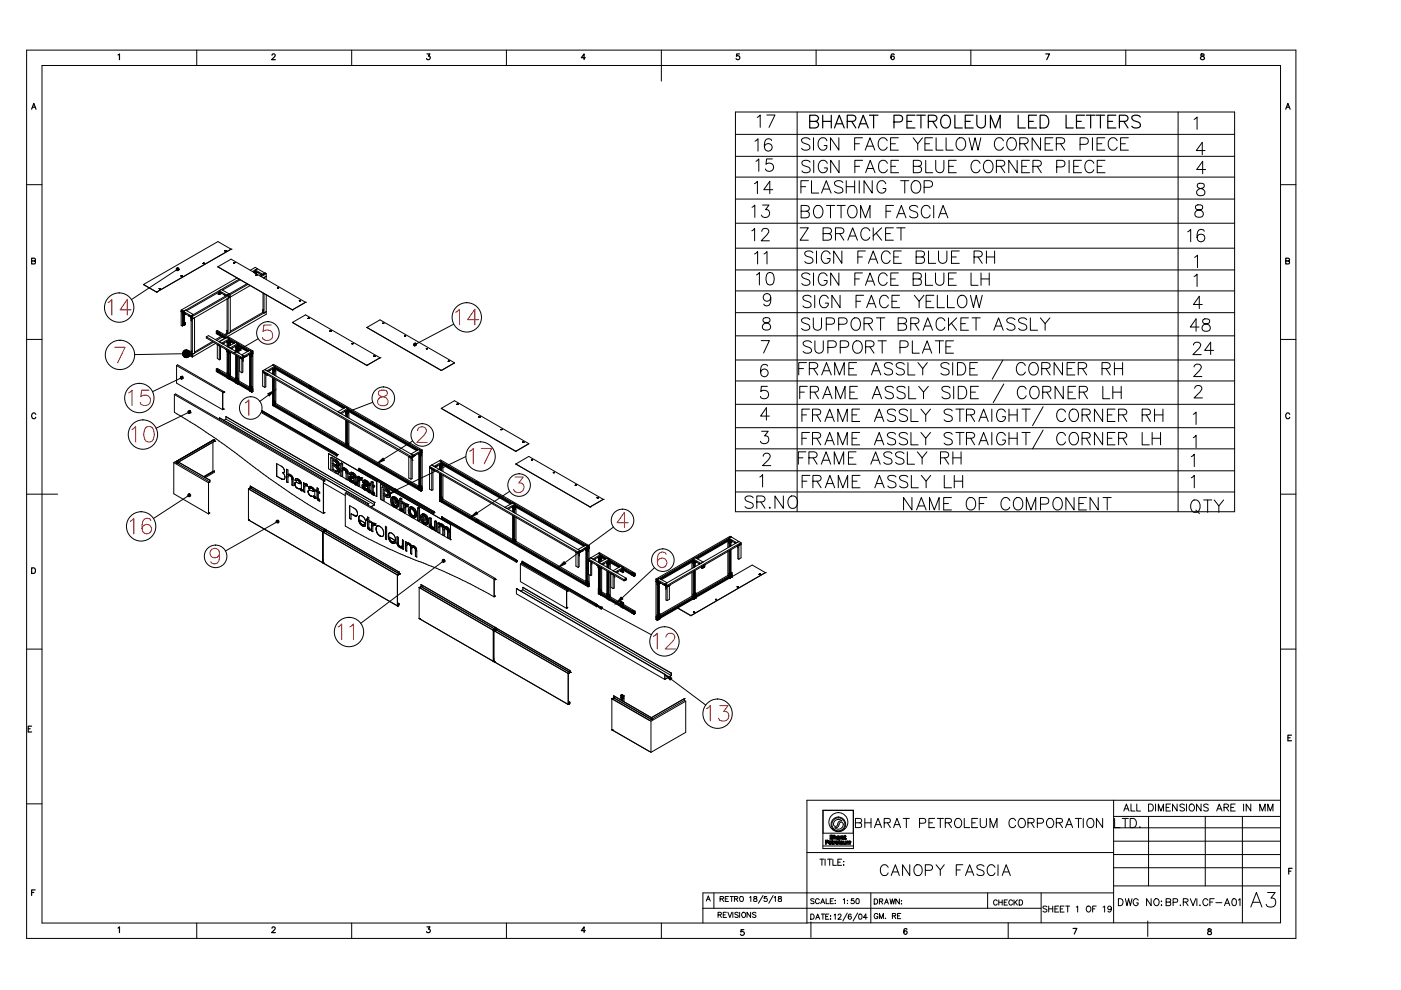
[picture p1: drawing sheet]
<svg xmlns="http://www.w3.org/2000/svg" width="297mm" height="210mm" viewBox="0 0 297 210" stroke-linecap="round" stroke-linejoin="round" font-family="sans-serif">
<!-- layer: 0 -->
<g fill="none" stroke="#000" stroke-width=".21">
<path d="M5.6 10.6h269.2v188.4h-269.2zM41.7 10.6v3.3M74.6 10.6v3.3M107.4 10.6v3.3M140.2 10.6v6.6M173 10.6v3.3M205.8 10.6v3.3M238.7 10.6v3.3M5.6 39.2h3.3M155.9 23.7h105.9v84.8h-105.9zM155.9 37.5h105.9M155.9 33.1h105.9"/>
<path d="M155.9 28.5h105.9M159.9 38.9l.7-.5v2.7M160.1 29.9l.6-.5v2.6M160.3 34.2l.6-.5v2.6M160.5 24.9l.7-.5v2.6M162.6 24.4h1.7l-1.3 2.6M163.6 29.8a.79 .79 0 0 0-1.2-.3 2 2 0 0 0 0 2.4 .83 .83 0 0 0 1.3-.4 .83 .83 0 0 0-.6-1.1 .83 .83 0 0 0-1 .8M163.8 33.7h-1.3l-.1 1.1a.92 .92 0 0 1 1.4 0 .92 .92 0 0 1-.2 1.4 .92 .92 0 0 1-1.3-.4M169 23.7v84.8M169.8 39.6h1M171.4 38.3h-1.6v2.6M171.7 29.6a1.17 1.17 0 0 0-1.8 0 .68 .68 0 0 0 .5 .8l.8 .2a.62 .62 0 0 1 .5 .5 .62 .62 0 0 1-.2 .6 1.23 1.23 0 0 1-1.6-.2"/>
<path d="M171.8 34.4a.96 .96 0 0 0-1-.5 .96 .96 0 0 0-.8 .7l.2 .4 1.3 .5 .3 .4v.3a1.13 1.13 0 0 1-1.8 0M172.1 38.3v2.6h1.5M172.5 29.2v2.6M172.5 34v2.6M175.3 29.8a.96 .96 0 0 0-1.1-.6 .96 .96 0 0 0-.7 1 1.15 1.15 0 0 0 .2 1.3 1.15 1.15 0 0 0 1.3 .2l.2-.2 .1-.6h-.6M175.4 34.6a.98 .98 0 0 0-1.1-.6 .98 .98 0 0 0-.8 1 1.15 1.15 0 0 0 .3 1.3 1.15 1.15 0 0 0 1.2 .2l.4-.5v-.4h-.6M177.9 29.2v2.6l-1.8-2.6v2.6M177.9 34v2.6l-1.8-2.6v2.6M178.7 38.7a1.17 1.17 0 0 0-1.8 0 .68 .68 0 0 0 .5 .8l.8 .2a.62 .62 0 0 1 .5 .5 .62 .62 0 0 1-.3 .6 1.3 1.3 0 0 1-1.5-.2M179.4 39.6h1.8M179.4 38.3v2.6M181.2 30.5h1"/>
<path d="M181.2 38.3v2.6M181.2 35.3h1.1M182.2 38.3v2.6M182.9 29.2h-1.7v2.6M182.9 34h-1.7v2.6M183.4 31.8l1.1-2.6 1 2.6M183.5 36.6l1-2.6 1 2.6M183.8 31h1.3M183.9 35.7h1.2M184.9 38.3v2.6l-1.7-2.6v2.6M187.8 38.9a.96 .96 0 0 0-1.1-.6 .96 .96 0 0 0-.8 1 1.12 1.12 0 0 0 .3 1.3 1.12 1.12 0 0 0 1.2 .2l.4-.5v-.3h-.6M188.1 29.8a.98 .98 0 0 0-1.1-.6 .98 .98 0 0 0-.8 1 1.15 1.15 0 0 0 .3 1.3 1.15 1.15 0 0 0 1.2 .2l.4-.5"/>
<path d="M188.1 34.6a.96 .96 0 0 0-1.1-.6 .96 .96 0 0 0-.7 1 1.12 1.12 0 0 0 .2 1.3 1.12 1.12 0 0 0 1.3 .2l.3-.5M188.8 30.5h1M188.9 35.3h1M190.5 29.2h-1.7v2.6h1.7M190.5 34h-1.6v2.6h1.6M190.9 38.3h1.8M191.8 38.3v2.6M193.6 29.2l1 1.3 1-1.3M193.6 35.3l1.5-.2a.62 .62 0 0 0 0-1l-1.5-.1v2.6h1.1a.68 .68 0 0 0 .7-.7 .68 .68 0 0 0-.7-.6M193.7 38.4a1.23 1.23 0 0 1 1.4 .5 1.23 1.23 0 0 1 0 1.4 .99 .99 0 0 1-1.1 .6 .99 .99 0 0 1-.8-.9 1.62 1.62 0 0 1 .5-1.6zM194.6 30.5v1.3M195.9 39.7h1.2a.7 .7 0 0 0 .6-.7 .7 .7 0 0 0-.6-.7h-1.2v2.6"/>
<path d="M196.1 30.5h1M196.3 34v2.6h1.5M197.7 29.2h-1.6v2.6h1.6M198.4 34v1.9a.87 .87 0 0 0 .9 .7 .87 .87 0 0 0 .8-.7v-1.9M198.5 29.2v2.6h1.5M200.6 29.2v2.6h1.5M201.1 35.3h1.1M202.7 34h-1.6v2.6h1.6M203 29.6a.98 .98 0 0 1 1.1-.4 .98 .98 0 0 1 .6 1 1.15 1.15 0 0 1-.2 1.3 1.15 1.15 0 0 1-1.3 .2 1.58 1.58 0 0 1-.2-2.1zM205.5 29.2l.6 2.6 .6-2.6 .7 2.6 .6-2.6M207.8 34.6a.98 .98 0 0 0-1.1-.6 .98 .98 0 0 0-.8 1 1.15 1.15 0 0 0 .3 1.3 1.15 1.15 0 0 0 1.2 .2l.4-.5M208.8 34.4a.98 .98 0 0 1 1.1-.4 .98 .98 0 0 1 .6 1 1.15 1.15 0 0 1-.2 1.3 1.15 1.15 0 0 1-1.3 .2 1.61 1.61 0 0 1-.2-2.1z"/>
<path d="M211.3 35.3l1.5-.2a.62 .62 0 0 0 0-1l-1.5-.1v2.6M212.1 35.3l.9 1.3M212.7 29.8a.98 .98 0 0 0-1.1-.6 .98 .98 0 0 0-.8 1 1.15 1.15 0 0 0 .3 1.3 1.15 1.15 0 0 0 1.3 .2l.3-.5M213.7 29.6a.98 .98 0 0 1 1.1-.4 .98 .98 0 0 1 .7 1 1.15 1.15 0 0 1-.3 1.3 1.15 1.15 0 0 1-1.2 .2 1.58 1.58 0 0 1-.3-2.1zM215.7 34v2.6l-1.8-2.6v2.6M216.2 30.5l1.5-.1a.62 .62 0 0 0 0-1.1l-1.5-.1v2.6M216.6 35.3h1M217.1 30.5l.9 1.3M218.3 34h-1.7v2.6h1.7M219 35.3l1.5-.2a.62 .62 0 0 0 0-1l-1.5-.1v2.6M219.9 35.3l.9 1.3M220.6 29.2v2.6l-1.8-2.6v2.6"/>
<path d="M221.6 30.5h1M223.2 29.2h-1.6v2.6h1.6M224 30.5l1.5-.1a.62 .62 0 0 0 0-1.1l-1.5-.1v2.6M224 35.4h1.1a.7 .7 0 0 0 .7-.7 .7 .7 0 0 0-.7-.7h-1.1v2.6M224.8 30.5l.9 1.3M226.7 34v2.6M227.6 35.3h1.1M229 30.6h1.1a.7 .7 0 0 0 .7-.7 .7 .7 0 0 0-.7-.7h-1.1v2.6M229.3 34h-1.7v2.6h1.7M231.6 29.2v2.6M231.9 34.6a.98 .98 0 0 0-1.1-.6 .98 .98 0 0 0-.8 1 1.15 1.15 0 0 0 .3 1.3 1.15 1.15 0 0 0 1.2 .2l.4-.5M232.6 30.5h1"/>
<path d="M232.6 35.3h1.1M234.2 29.2h-1.6v2.6h1.6M234.3 34h-1.7v2.6h1.7M236.9 29.8a.98 .98 0 0 0-1.1-.6 .98 .98 0 0 0-.8 1 1.15 1.15 0 0 0 .2 1.3 1.15 1.15 0 0 0 1.3 .2l.4-.5M237.6 30.5h1M239.2 29.2h-1.6v2.6h1.6M249.8 23.7v84.8M253.2 25.3l.6-.5v2.6M254 39a.54 .54 0 0 0 .2 .9 1.09 1.09 0 0 1 1.3 1.1 .9 .9 0 0 1-1.1 .5 .9 .9 0 0 1-.7-.9 1.27 1.27 0 0 1 1.2-.7 .54 .54 0 0 0 .3-.9l-.4-.1zM255.5 31.9h-1.9l1.3-1.7v2.6M255.6 35.9h-1.9l1.3-1.7v2.6M271.5 39.2h3.3"/>
<path d="M37.4 57.2l-9.6 6.3M38.4 58.5h.1M43.1 55.8h.1M46.2 56.6l2.8-1.7 15.8 9.2M46.2 56.6l15.8 9.1M46.2 56.6h.1M47.7 53.2h.1M47.7 53.1v.1M47.7 53.1h.1M49 52.8h.1M49 52.8l-2.8-1.6-15.8 9.1M49 52.8l-15.8 9.1"/>
<path d="M49.5 55.7h.1M49.6 55.7h.1M50.3 58.9l-11.9 6.8M50.7 59.2l-11.8 6.8M50.9 59.3l-3.7 2.2M53.9 57.7v.1M53.9 57.6v.2M54 57.9h.1M54 57.8h.1M54 57.8v.1M54.1 57.5l.5 .3M54.1 57.9h.1"/>
<path d="M54.1 57.5l1.4 .8-.3-.1M54.1 57.9l.1 .1M54.1 57.2v.7M54.1 57.5l-.4 .2M54.1 57.2l1.6 1M54.2 58h.1M54.2 58.4h.1M54.2 58l.2-.3-.2 .3M54.4 57.7l-.1 .3M54.6 57.8h.1M54.6 57l1.6 .9M54.6 57l-1.1 .6"/>
<path d="M54.6 57l-.5-.3-1 .6M54.6 57l-.5 .2M55.2 58.1v.1M55.7 58.2h.1M55.9 58.9l.5-.3-.4 .2v.2M56.2 57.9l-.5 .3M56.2 57.9l-1 .6M56.2 57.9l.2 .1M56.4 58l-1 .7M56.4 58v1.3M155.9 57.2h105.9M155.9 52.6h105.9"/>
<path d="M155.9 47.3h105.9M155.9 42.2h105.9M159.4 48.9l.6-.5v2.7M159.4 43.9l.6-.4v2.6M160 53.8l.6-.5v2.7M160.4 58.3l.6-.5v2.6M161.5 49.1l.1-.4a.8 .8 0 0 1 1.3 0l.1 .2-.1 .5-1.5 1.7h1.7M161.7 43.5h1.3l-.7 1a.89 .89 0 0 1 .8 1.3 .89 .89 0 0 1-1.5 0l-.2-.2M162 53.8l.6-.5v2.7M162.8 57.9a.83 .83 0 0 1 1.2 .4 2.1 2.1 0 0 1-.2 2 .84 .84 0 0 1-1.3-.4 2.2 2.2 0 0 1 .3-2zM163.8 40.2h-1.9l1.3-1.8v2.7M169.6 48.3h1.8l-1.8 2.6h1.8"/>
<path d="M169.9 44.8l1.4-.1a.57 .57 0 0 0 0-1l-1.4-.1v2.6h1.1a.7 .7 0 0 0 .6-.7 .7 .7 0 0 0-.6-.7M171.7 58.3a.98 .98 0 0 0-.9-.5 .98 .98 0 0 0-.8 .7l.2 .4 1.3 .5 .2 .3v.4a1.13 1.13 0 0 1-1.7 0M172.4 53.6a.98 .98 0 0 0-1-.4 .98 .98 0 0 0-.8 .6l.3 .4 1 .4a.65 .65 0 0 1 .5 .7 .65 .65 0 0 1-.6 .5h-.5l-.7-.3M172.5 57.9v2.6M172.9 43.7a1.21 1.21 0 0 1 1.4 .4 1.21 1.21 0 0 1 0 1.5 .96 .96 0 0 1-1.1 .6 .96 .96 0 0 1-.7-1 1.76 1.76 0 0 1 .4-1.5zM173.1 53.2v2.6M174.2 40.9l1-2.6 1 2.6M174.5 49.5l1.5-.1a.62 .62 0 0 0 0-1l-1.5-.1v2.6h1.2a.7 .7 0 0 0 .6-.7 .7 .7 0 0 0-.6-.7M174.6 40.1h1.2M175.2 43.6h1.8M175.4 58.5a.96 .96 0 0 0-1.1-.6 .96 .96 0 0 0-.8 1 1.12 1.12 0 0 0 .2 1.2 1.12 1.12 0 0 0 1.3 .3l.4-.5v-.4h-.7M176 53.8a.96 .96 0 0 0-1.1-.6 .96 .96 0 0 0-.8 1 1.14 1.14 0 0 0 .3 1.3 1.14 1.14 0 0 0 1.2 .2l.4-.5v-.4h-.6"/>
<path d="M176.1 43.6v2.6M177.1 49.5l1.6-.1a.62 .62 0 0 0 0-1l-1.6-.1v2.6M177.5 43.6h1.7M177.9 57.9v2.6l-1.8-2.6v2.6M178 49.5l.9 1.4M178.3 43.6v2.6M178.5 53.2v2.6l-1.7-2.6v2.6M179.8 50.9l1-2.6 1 2.6M180.1 50h1.3M180.2 43.7a1.2 1.2 0 0 1 1.4 .4 1.2 1.2 0 0 1 0 1.5 .96 .96 0 0 1-1.1 .6 .96 .96 0 0 1-.8-1 1.59 1.59 0 0 1 .5-1.5zM181.2 59.1h1M181.9 54.5h1"/>
<path d="M182.5 46.2v-2.6l1 2.6 1-2.6v2.6M182.9 57.9h-1.7v2.6M183.5 53.2h-1.6v2.6M183.9 59.6h1.2M184.1 55.8l1-2.6 1 2.6M184.4 48.9a.98 .98 0 0 0-1.1-.6 .98 .98 0 0 0-.8 1 1.15 1.15 0 0 0 .3 1.3 1.15 1.15 0 0 0 1.2 .2l.4-.5M184.5 54.9h1.2M185.1 48.3v2.6M185.8 49.4l1.1 1.5M186.9 48.3l-1.8 1.7M187.8 49.5h1M187.8 44.8h1.1"/>
<path d="M188.1 58.5a.96 .96 0 0 0-1.1-.6 .96 .96 0 0 0-.8 1 1.14 1.14 0 0 0 .3 1.2 1.14 1.14 0 0 0 1.2 .3l.4-.5M188.7 53.8a.96 .96 0 0 0-1.1-.6 .96 .96 0 0 0-.7 1 1.14 1.14 0 0 0 .2 1.3 1.14 1.14 0 0 0 1.3 .2l.3-.5M188.9 59.1h.9M189.4 48.3h-1.6v2.6h1.6M189.5 43.6h-1.7v2.6M189.5 54.5h1M190.1 46.2l1-2.6 1 2.6M190.1 48.3h1.8M190.5 57.9h-1.6v2.6h1.6M190.5 45.3h1.2M191 48.3v2.6M191.1 53.2h-1.6v2.6h1.6"/>
<path d="M193.6 59.1l1.5-.1 .2-.4-.2-.6-1.5-.1v2.6l1.5-.1a.7 .7 0 0 0 .2-.8 .7 .7 0 0 0-.6-.5M194.2 54.5l1.6-.1a.62 .62 0 0 0 0-1.1l-1.6-.1v2.6h1.2a.68 .68 0 0 0 .6-.6 .68 .68 0 0 0-.6-.7M194.6 43.9a.98 .98 0 0 0-1-.4 .98 .98 0 0 0-.8 .7l.3 .3 1 .4a.69 .69 0 0 1 .3 1.2 1.23 1.23 0 0 1-1.6-.3M196.2 57.9v2.6h1.6M196.9 53.2v2.6h1.5M197.2 44.2a.96 .96 0 0 0-1.1-.6 .96 .96 0 0 0-.8 .9 1.17 1.17 0 0 0 .3 1.3 1.17 1.17 0 0 0 1.3 .3l.3-.5M198 43.6v2.6M198.3 57.9v1.8a.9 .9 0 0 0 .9 .8 .9 .9 0 0 0 .9-.8v-1.8M199 53.2v1.9a.9 .9 0 0 0 .9 .7 .9 .9 0 0 0 .9-.7v-1.9M199 46.2l1-2.6 1 2.6M199.4 45.3h1.2M201.1 59.1h1"/>
<path d="M201.7 54.5h1M202.7 57.9h-1.6v2.6h1.6M203.4 53.2h-1.7v2.6h1.7M205.9 57.9v2.6h1.5M206.5 54.5l1.5-.1a.62 .62 0 0 0 0-1.1l-1.5-.1v2.6M207.4 54.5l.9 1.3M208 59.1h1.7M208 57.9v2.6M209.1 54.5h1.8M209.1 53.2v2.6M209.7 57.9v2.6M210.9 53.2v2.6"/>
<path d="M251.8 49.1l.6-.5v2.7M253.2 58.6l.6-.5v2.6M253.3 54.6l.6-.5v2.6M253.6 43.6a.54 .54 0 0 0 .2 .9 .96 .96 0 0 1 1.1 .2 .96 .96 0 0 1 .1 1.1 .95 .95 0 0 1-1.1 .2 .95 .95 0 0 1-.6-.8 1.14 1.14 0 0 1 1.3-.7 .54 .54 0 0 0 .3-.9l-.4-.2zM255.3 49a.79 .79 0 0 0-1.1-.2 1.99 1.99 0 0 0 0 2.3 .83 .83 0 0 0 1.2-.3 .83 .83 0 0 0-.6-1.2 .83 .83 0 0 0-1 .8M5.6 72h3.3M30.4 60.3h.1M30.4 60.3l2.8 1.6M33.2 61.9h.1M33.8 61.2h.1M37.4 77.5l.2-.2 9.8 5.7M37.4 77.5v3.7l9.8 5.7"/>
<path d="M37.4 77.5l9.8 5.6M38.4 66h.1M38.4 66l.9 .6M38.4 66l.3 .2v2.9M38.4 65.7l.5 .3M38.4 65.7v3.3l.3 .1M38.5 65.8l.4 .2M38.5 66h.1M38.6 66h.1M38.6 65.9l-.1 .1 .1 .1M38.7 66.8h.1M38.7 69h.1"/>
<path d="M38.7 68.7h.1M38.7 75l-10.2 .2M38.7 68.6h.1M38.7 66.2h.1M38.7 66.3h.1M38.7 66.7h.1M38.7 66.6h.1M38.7 66.2l.2 .1M38.7 66l-.1 .1M38.7 66.6v.1M38.8 66l-.2 .1M38.8 66.8v2.2l-.1 .1"/>
<path d="M38.9 66.2h.1M38.9 66.3l1.6 .9-.6-.3M38.9 66v.3M38.9 66.7v2M38.9 66.1l-.2 .1M38.9 66l.4-.3 1.7 1M38.9 66l1.6 1M38.9 68.7l-.1 .1M38.9 68.7l.1 .1M38.9 66.7l-.2 .1M38.9 66.7l.1 .1M38.9 66.3v.4"/>
<path d="M39 66.8h.1M39 68.5h.1M39 68.8h.1M39.1 66.6h.1M39.1 66.5v2.4l-.1 .1v-2.2M39.2 66.5l-.2 .3M39.3 66.6h.1M39.3 66.5v.1M39.9 66.9h.1M39.9 66.9l.6 .4M40.4 67.2l.1 .1M40.5 67h.1"/>
<path d="M40.5 68h.1M40.5 74.5h.1M40.5 67v8.6l.3 .1M40.5 75.2h.1M40.5 67.4h.2M40.5 67.1h.1M40.5 67l.3 .1M40.5 75l.3 .1M40.6 67l.1 .1M40.6 75.1h.1M40.6 75.4h.1M40.6 67.4h.1"/>
<path d="M40.6 67.1h.1M40.7 75.4h.1M40.7 67.4h.1M40.7 67.1h-.1M40.7 75.1l-.1 .1M40.7 67.4l-.2 .1 .3 .1M40.7 67.2l-.2 .2M40.7 67.3l-.1 .1M40.7 75.3l-.2 .1h.2M40.7 75.4l-.1 .1 .1 .1M40.8 67.1v8.6M40.8 67.6l.4-.2v7.5l-.4 .2"/>
<path d="M41 66.7l-.5 .3M43.7 71.4v.3l7.6 4.3M43.7 71.4l7.6 4.4M43.7 71.4l.5-.2 7.5 4.3M45 72.4l-3.8 2.2M45.2 72.6l-4.4 2.5M45.7 72.8l-4.9 2.9M45.9 70.6h.1M45.9 78.6h.1M45.9 70.2l7.5 4.3M45.9 70.2v.2l2.1 1.2M45.9 70.6v.1l1.8 1.1"/>
<path d="M45.9 78.2v.2l2.2 1.3M45.9 78.6v.2l2.2 1.3M45.9 70.2l.2-.1 7.5 4.3M45.9 70.6l2 1.1M45.9 78.2l.2-.1 2 1.2M45.9 78.2l2.2 1.4M45.9 78.6l2.2 1.3M45.9 78.7h.1M45.9 78.4h.1M45.9 70.3h.1M45.9 70.7h.1M46.1 70.5v.1"/>
<path d="M46.1 78.5v.1M46.1 70.6l1.8 1.1M46.1 70.6l-.1 .1M46.1 78.6l2 1.2M46.1 78.6l-.1 .1M46.2 70.5h.1M46.2 78.9h.1M46.2 78.5h.1M46.2 70.9h.1M46.3 62.4h.1M46.3 62v.4M46.4 62.3h.1"/>
<path d="M46.4 62.2h.1M46.4 62.2v.1M46.5 61.9l.5 .3M46.5 61.6v.7M46.5 73.3v3M46.5 61.9l1.4 .8M46.5 62.3l-.2 .1M46.5 62.3l.1 .1M46.5 61.9l-6.9 4M46.5 61.6l1.6 1M46.5 61.6l.5-.2 1.6 .9M46.5 73.3l-.4-.3v3l.4 .3"/>
<path d="M46.6 62.4h.1M46.8 62.2h.1M46.8 62.1v.1M46.8 73.4v2.8l-.3 .1M46.8 73.4v.4M46.8 62.1l-.2 .3M46.9 71.3l-1.2 .7M47 62.2h.1M47.1 71.5l-1.2 .7M47.4 72.8h.1M47.6 71.8l-1.2 .6M47.9 74.1h.1"/>
<path d="M47.9 74.1l.5 .2zM48.1 72.4h.1M48.1 62.6h.1M48.1 74.2v5.9l.5 .3M48.1 63.5h.1M48.1 70.1h.1M48.1 71.5h.1M48.1 74.5h.1M48.1 72.6l.5 .3M48.1 71.5l.5 .3M48.1 63.4v7.3M48.1 72.4v1"/>
<path d="M48.1 71.5l-1.6 1 .5 .3 1.6-1M48.1 79.1l.5 .2M48.1 79l.5 .3M48.2 79.5h.1M48.2 79.2h.1M48.2 79.7h.1M48.2 72.6h.1M48.2 74.5h.1M48.2 79.7v.1M48.2 62.5h.1M48.2 79.8h.1M48.3 72.7v.8"/>
<path d="M48.3 74.7v4.4M48.4 63h.1M48.4 62.4h.1M48.4 63.2l.4-.2v7.5l-.4 .2zM48.4 63l.4-.3zM48.4 70.7l-.3-.1-.5 .4M48.4 72.3v.1h-.4M48.4 72.8v.7M48.4 74.8v4.4M48.4 74.7h.1M48.5 74.7h.1M48.5 72.8v.6"/>
<path d="M48.5 74.8v4.4M48.5 79.7h.1M48.5 79.8h.1M48.5 79.4h.1M48.5 79.9h.1M48.5 72.2h.1M48.5 72.4h.1M48.5 72.8h.1M48.5 72.7h.1M48.5 72.7v.1M48.5 79.7v.1M48.6 62.3h.1"/>
<path d="M48.6 74.5v.4l-.5-.3M48.6 62.3l-.5 .3M48.6 72.9h.1M48.6 79.3h.1M48.6 71.8v1.6M48.6 74.5v5.9M48.6 72.1l-1.4 .8 .2-.1M48.6 72.1l-.5 .3M48.6 72l1.2 .6M48.6 72.1l1.1 .6M48.6 72.3l.9 .6M48.9 79.7l1 .6"/>
<path d="M48.9 79.7l-.3 .1 1.3 .8M48.9 72.5v.7M48.9 74.6v5.1M49.6 72.8l-1-.6 1.1 .6M49.8 73.4v.1M49.9 73.5v.2l.5 .2M49.9 72.6l.5 .3M49.9 72.6h.1M49.9 72.6l-1.6 .9M50 75.3v4.8M50 73.6h.1M50 73.7h.1"/>
<path d="M50 73.6v.9M50.1 73.6h.1M50.1 73.6l-.1 .1M50.1 73.7v.8M50.1 75.4v4.8M50.1 73.8v.8M50.2 73.3v.2l-.3-.1M50.2 73.8v.8M50.2 75.4v4.8M50.3 73.2h.1M50.3 73.4h.1M50.3 73.8h.1"/>
<path d="M50.3 73.8v.9M50.3 75.5v4.8M50.3 73.3h.1M50.4 73.2h.1M50.4 72.9v1.9M50.4 72.9h.1M50.4 73.2l-1.4 .8M50.4 73.2l-.6 .2M50.4 72.9l-1.6 .9-.5-.3M50.4 75.6v5.8M50.4 73l2.4 1.4M50.4 73.1l2.3 1.3"/>
<path d="M50.4 73.2l2.2 1.3-2.2-1.3M50.4 73.4l2.1 1.1M50.6 73.5v1.4M50.6 75.7v5.1M50.8 75.8l.5 .3M50.8 75.8v2.9l.5 .3M50.8 75.8l.5 .2M51.3 75.9h.1M51.3 75.8v3.2M51.3 75.8l.4-.3v.3M51.4 75.7l.2 .2M51.4 75.9h.1"/>
<path d="M51.4 75.9l-.1 .1M51.4 75.7l.2 .1M51.5 75.9v.7M51.5 75.9v3l-.2 .1M51.5 75.9l-.2 .2M51.5 75.6l.2 .2M51.6 75.8h.1M51.6 75.7h.1M51.6 75.9l-.1 .1M51.6 75.8v.1M51.7 75.8h-.1M51.7 75.5v.3"/>
<path d="M51.7 75.8l-.1 .1M51.7 75.5l-.4 .3M52.2 75.5h.1M52.2 75.5l-.9 .6M52.2 75.5l-.9 .5M52.4 60.2l-11.9 6.8M52.6 60.3l-11.8 6.8M52.8 75.1v.1M52.9 75.2v.2l.5 .2M52.9 74.3l.5 .2M52.9 74.3l-1.6 .9 .4 .3M53 75.3h.1"/>
<path d="M53 75.4h.1M53 75.3l-.1 6.5M53.1 75.5v6.4M53.1 60.5l-12.3 7.1M53.1 75v.2h-.3M53.2 75.6v6.4M53.3 75h.1M53.3 75.1h.1M53.3 75.5h.1M53.4 74.8h.1M53.4 74.5h.1M53.4 74.8l-.6 .3"/>
<path d="M53.4 74.5l-1.7 1M53.4 74.8l-1.7 1M53.4 74.9h.1M53.4 74.7h.1M53.4 74.5v8.6M53.4 74.8l.2 .1-.2 .2M53.6 74.4v8.6M53.6 74.5h-.2M53.6 74.4l-.2 .1M54.7 71.8l-3.7 2.2M55.7 78.9h.1M55.7 78.6l31.4 18.2"/>
<path d="M55.7 78.9l31.4 18.2M55.7 78.6v3.3l.4 .2M55.7 65.7v.6M55.7 78.9l.4 .3M55.7 65.7h.1M55.8 66.2l-7 4M55.8 62.1v4.1M55.8 66.2l.2 .2M55.9 79h.1M56 66.4l.4-.3-8.6 5M56 62.2v4.2M56 79.1h.1"/>
<path d="M56.1 79.1h.1M56.1 79.2h.1M56.1 78.4l31.5 18.1M56.1 78.4l-.4 .2M56.1 79.2v2.9M56.4 79.4l.2 .1M56.4 79.3v2.7l-.3 .1M56.4 62.5v4.1l-8.1 4.7M56.5 79.4h.1M56.6 79.5h.1M56.6 79.4v.1M57.8 77.4l-1.7 1"/>
<path d="M57.8 77.4l.4 .3M57.8 77.4l31.5 18.1M57.8 77.4h.1M57.8 78.2v1.1M57.8 77.4l.2-.1 31.5 18.1M57.8 78.4h.1M57.9 78.4h.1M57.9 78.1v1.3M58 79.4v-1.3l14.8 8.5M58.1 79.5v-1.4l.2 .1v1.4M58.1 78.1h.1M58.1 78.2h.1"/>
<path d="M58.2 78.1h.1M58.2 78.6h.1M58.2 78.2h.1M58.2 78.3h.1M58.2 78.2v.1M58.2 77.8l15 8.6M58.2 77.9l14.9 8.6M58.2 77.7l-1.6 .9-.5-.2M58.2 77.7v.2M58.2 77.9l-1.3 .9M58.5 78.4v1.3M58.9 61.1h.1"/>
<path d="M62 68.4h.1M62 65.7h.1M62 68.4l15.8 9.1M62 68.4l2.8-1.6 15.8 9.1M63.5 63.8h.1M63.5 63.7h.1M63.5 63.7v.1M64.8 64.1h.1M64.8 64.1l-2.8 1.6M65.3 67.5h.1M70 70.2h.1M70 70.1h.1"/>
<path d="M70 70.1v.1M74.6 72.9h.1M77.8 69.4h.1M77.8 77.5h.1M77.8 69.4l2.8-1.6 15.8 9.1M77.8 69.4l15.8 9.2M79.3 75.5h.1M79.3 75.6h.1M79.3 75.5v.1M80.6 75.9h.1M80.6 75.9l-2.8 1.6M81.1 68.6h.1"/>
<path d="M81.1 68.5h.1M81.1 68.5v.1M85.8 71.2h.1M90.4 73.9h.1M90.4 73.9v.1M90.4 74h.1M93.6 78.5v.1M95.1 76.6h.1M96.2 68.7l-8 4.2M96.4 76.9l-2.8 1.6M96.4 76.9l-2.8 1.7M155.9 76.3h105.9"/>
<path d="M155.9 71.2h105.9M155.9 66.3h105.9M155.9 61.7h105.9M161.4 72.2h1.7l-1.2 2.6M161.9 67.5a.54 .54 0 0 0 .3 .9 1.09 1.09 0 0 1 1.2 1.1 .9 .9 0 0 1-1 .5 .9 .9 0 0 1-.8-.9 1.22 1.22 0 0 1 1.3-.7 .54 .54 0 0 0 .2-.9l-.3-.1zM162.7 77.6a.76 .76 0 0 0-.7-.4 .76 .76 0 0 0-.6 .5 1.92 1.92 0 0 0 .2 2.1 .81 .81 0 0 0 1.2-.4 .81 .81 0 0 0-.5-1.1 .81 .81 0 0 0-1 .7M163.4 63.1a.81 .81 0 0 1-1.1 .7 .81 .81 0 0 1-.3-1.3 .81 .81 0 0 1 1.3 .1 2.29 2.29 0 0 1-.3 2.1 .75 .75 0 0 1-1.1-.2M169.3 78.1h1.1M171 76.9h-1.7v2.6M171.6 78.1l1.5-.1a.62 .62 0 0 0 0-1l-1.5-.1v2.6M171.7 67.8a.98 .98 0 0 0-1-.4 .98 .98 0 0 0-.8 .6l.3 .4 1 .3a.69 .69 0 0 1 .3 1.2 1.23 1.23 0 0 1-1.6-.3M172 63a.98 .98 0 0 0-1-.4 .98 .98 0 0 0-.8 .6l.3 .4 1 .4a.62 .62 0 0 1 .5 .7 .62 .62 0 0 1-.6 .5l-.9-.1-.3-.2"/>
<path d="M172.1 72.6a1.17 1.17 0 0 0-1.8 0 .68 .68 0 0 0 .5 .8l.7 .3a.62 .62 0 0 1 .5 .4 .62 .62 0 0 1-.2 .7 1.23 1.23 0 0 1-1.5-.3M172.4 67.4v1.9a.87 .87 0 0 0 .9 .7 .87 .87 0 0 0 .9-.7v-1.9M172.5 78.1l.9 1.4M172.7 62.6v2.6M172.8 72.3v1.9a.91 .91 0 0 0 .9 .7 .91 .91 0 0 0 .9-.7v-1.9M174.2 79.5l1-2.6 1 2.6M174.6 78.6h1.3M175.2 68.7l1.5-.1a.7 .7 0 0 0 .2-.7 .7 .7 0 0 0-.6-.5h-1.1v2.6M175.5 73.7h1.2a.7 .7 0 0 0 .6-.7 .7 .7 0 0 0-.6-.7h-1.2v2.6M175.6 63.2a.96 .96 0 0 0-1.1-.6 .96 .96 0 0 0-.7 1 1.14 1.14 0 0 0 .2 1.3 1.14 1.14 0 0 0 1.2 .2l.4-.5v-.3h-.6M177 79.5v-2.6l1 2.6 1-2.6v2.6M177.8 68.7h1.2a.68 .68 0 0 0 .6-.3 .68 .68 0 0 0-.1-.8l-.5-.2h-1.2v2.6"/>
<path d="M178.1 62.6v2.6l-1.7-2.6v2.6M178.2 73.7h1.1a.7 .7 0 0 0 .7-.7 .7 .7 0 0 0-.7-.7h-1.1v2.6M180 78.1h1M180.7 67.8a.95 .95 0 0 1 1.1-.4 .95 .95 0 0 1 .6 1 1.14 1.14 0 0 1-.2 1.2 1.14 1.14 0 0 1-1.3 .3 1.61 1.61 0 0 1-.2-2.1zM181 72.6a.98 .98 0 0 1 1.2-.3 .98 .98 0 0 1 .6 1 1.15 1.15 0 0 1-.3 1.2 1.15 1.15 0 0 1-1.2 .3 1.58 1.58 0 0 1-.3-2.2zM181.5 63.9h1M181.6 76.9h-1.6v2.6h1.6M183.1 62.6h-1.6v2.6M183.2 68.6l1.5-.1a.57 .57 0 0 0 0-1l-1.5-.1v2.6M183.5 60.5l1-2.6 1 2.6M183.5 73.5l1.6-.1a.62 .62 0 0 0 0-1l-1.6-.1v2.6M183.7 65.2l1.1-2.6 .9 2.6"/>
<path d="M184.1 68.6l.9 1.4M184.1 64.4h1.2M184.4 73.5l.9 1.4M184.8 79.5l.9-2.6 1 2.6M185.1 78.6h1.3M185.8 67.4h1.8M186.2 72.3h1.7M186.7 67.4v2.6M187 72.3v2.6M188.4 63.2a.96 .96 0 0 0-1.1-.6 .96 .96 0 0 0-.8 1 1.14 1.14 0 0 0 .2 1.3 1.14 1.14 0 0 0 1.3 .2l.4-.5M189.1 63.9h1M189.2 77.3a.96 .96 0 0 0-.9-.5 .96 .96 0 0 0-.8 .7l.2 .4 1 .3a.65 .65 0 0 1 .5 .5 .65 .65 0 0 1-.2 .7 1.15 1.15 0 0 1-1.5-.3"/>
<path d="M190.4 68.6l1.6-.1a.57 .57 0 0 0 0-1l-1.6-.1v2.6h1.2a.7 .7 0 0 0 .6-.7 .7 .7 0 0 0-.6-.7M190.7 62.6h-1.6v2.6h1.6M190.8 73.7h1.1a.7 .7 0 0 0 .7-.7 .7 .7 0 0 0-.7-.7h-1.1v2.6M191.7 77.3a.96 .96 0 0 0-.9-.5 .96 .96 0 0 0-.8 .7l.5 .5 .7 .2a.65 .65 0 0 1 .5 .5 .65 .65 0 0 1-.2 .7 1.15 1.15 0 0 1-1.5-.3M192.5 76.9v2.6h1.5M193.1 68.6l1.5-.1a.57 .57 0 0 0 0-1l-1.5-.1v2.6M193.4 72.3v2.6h1.5M193.9 62.6l1 1.3 1-1.3M193.9 68.6l.9 1.4M194.6 76.9l1 1.2 1-1.2M194.9 63.9v1.3M195.6 74.9l1-2.6 .9 2.6"/>
<path d="M195.6 78.1v1.4M195.7 70l1-2.6 1 2.6M195.9 74h1.3M196.1 69.1h1.2M196.4 63.9h1M198 62.6h-1.6v2.6h1.6M198.3 72.3h1.7M198.7 62.6v2.6h1.6M199.2 72.3v2.6M200.3 68a.95 .95 0 0 0-1-.6 .95 .95 0 0 0-.8 1 1.14 1.14 0 0 0 .2 1.2 1.14 1.14 0 0 0 1.3 .3l.3-.5M200.5 73.5h1.1M200.9 62.6v2.6h1.5"/>
<path d="M201.1 67.4v2.6M201.2 77.3a.98 .98 0 0 0-.9-.5 .98 .98 0 0 0-.8 .7l.2 .4 1.1 .3a.65 .65 0 0 1 .4 .5 .65 .65 0 0 1-.2 .7 1.23 1.23 0 0 1-1.5-.3M201.7 68.5l1.1 1.5M202 76.9v2.6M202.2 72.3h-1.7v2.6h1.7M202.8 67.4l-1.7 1.7M203 76.9h.9a1.42 1.42 0 0 1 .9 1.3 1.42 1.42 0 0 1-.9 1.3h-.9zM203.3 63a.96 .96 0 0 1 1.1-.4 .96 .96 0 0 1 .6 1 1.14 1.14 0 0 1-.3 1.3 1.14 1.14 0 0 1-1.2 .2 1.58 1.58 0 0 1-.2-2.1zM203.7 68.6h1M205.3 67.4h-1.6v2.6h1.6M205.6 78.1h1M205.8 62.6l.6 2.6 .6-2.6 .6 2.6 .7-2.6"/>
<path d="M206.1 67.4h1.7M206.9 67.4v2.6M207.2 76.9h-1.6v2.6h1.6M210.7 70l1-2.6 1 2.6M211.1 69.1h1.2M212.6 76.4l-2.2 4M215.2 67.8a.98 .98 0 0 0-1-.4 .98 .98 0 0 0-.7 .6l.2 .4 1 .3a.65 .65 0 0 1 .5 .7 .65 .65 0 0 1-.6 .6h-.5l-.6-.4M217.4 77.5a.98 .98 0 0 0-1.1-.6 .98 .98 0 0 0-.8 1 1.15 1.15 0 0 0 .3 1.2 1.15 1.15 0 0 0 1.2 .3l.4-.5M217.7 67.8a.98 .98 0 0 0-1-.4 .98 .98 0 0 0-.7 .6l.2 .4 1 .3a.65 .65 0 0 1 .5 .7 .65 .65 0 0 1-.6 .6h-.5l-.6-.4M218.4 77.3a.98 .98 0 0 1 1.1-.4 .98 .98 0 0 1 .6 1 1.15 1.15 0 0 1-.2 1.2 1.15 1.15 0 0 1-1.3 .3 1.61 1.61 0 0 1-.2-2.1zM218.5 67.4v2.6h1.5M220.6 67.4l1 1.2 1-1.2"/>
<path d="M220.9 78.1l1.5-.1a.62 .62 0 0 0 0-1l-1.5-.1v2.6M221.6 68.6v1.4M221.8 78.1l.8 1.4M225.3 76.9v2.6l-1.8-2.6v2.6M226.2 78.1h1.1M227.9 76.9h-1.7v2.6h1.7M228.6 78.1l1.5-.1a.62 .62 0 0 0 0-1l-1.5-.1v2.6M229.5 78.1l.9 1.4M233.7 78.1l1.4-.1a.62 .62 0 0 0 0-1l-1.4-.1v2.6M234.5 78.1l.9 1.4M236.3 78.1h1.7M236.3 76.9v2.6"/>
<path d="M238 76.9v2.6M253 73.2l.3-.5 .8-.1a.63 .63 0 0 1 .3 .9l-1.5 1.7h1.8M253.2 77.8l.2-.5 .8-.1a.63 .63 0 0 1 .4 1l-1.5 1.6h1.7M254.2 69.3h-1.8l1.2-1.7v2.6M254.9 64.6h-1.9l1.3-1.8v2.6M255.1 67.7a.51 .51 0 0 0 .2 .9 1.1 1.1 0 0 1 1.3 1.1 .9 .9 0 0 1-1 .6 .9 .9 0 0 1-.7-1 1.45 1.45 0 0 1 1.4-.8l.2-.5a.97 .97 0 0 0-1.4-.3zM257.3 74.3h-1.9l1.3-1.7v2.6M271.5 72h3.3M36.8 98.1v6.6l7.4 4.3M36.8 98.1l7.4 4.3M37 83.7l31.6 18.2M37 83.7l.2-.2 31.6 18.3"/>
<path d="M37 83.7v3.7l4.5 2.7 4.4 3 11 8.2 5 3.4 6.6 4.1M37.1 98l-.3 .1M37.5 98.1h.1M37.5 97.8l7 4M37.5 97.8v.3M37.5 98.1v.1M37.5 98.2h.1M37.5 98.2l7 4M38.3 80.2l-6 2.9M39.9 87.5l-6.8 3.3M45.1 93.3h.1M45.1 93.3l-8 4.7"/>
<path d="M45.1 99.9l-1.9 1.1M45.1 93.8v6.1M45.1 99.9h.2M45.5 93.6h.1M45.5 93.2h.1M45.5 99.9l-2.2 1.2M45.5 99.9v.2l-2 1.2M45.5 93.5l-7.6 4.5M45.5 93.2l-8 4.6M45.5 93.2v.4M46.5 88.6l31.5 18.2M46.5 88.6v.3"/>
<path d="M47.2 83.1v3.8M47.2 83.1h.2v.2M47.2 83.2l.2 .1M47.2 86.6l.2 .1M47.4 86.7h.1M47.4 83l-.2 .1M47.4 83v.2l.2-.1M47.4 86.7l-.2 .1M47.4 86.7l-.2 .2M47.4 83l.2 .1M47.6 83.1l-.2 .2M47.9 88.9l31.5 18.1-.8 .4"/>
<path d="M47.9 88.9l-.4 .2M47.9 88.3l31.5 18.2M47.9 88.3h.1M47.9 88.3v.6M48.2 80.1h.1M48.5 80.3h.1M48.6 80.4h.1M48.6 80l1.3 .8M48.6 80.1l1.3 .8M48.6 80.4l1.3 .8M49.9 80.1v1.1M49.9 80.9l-1.3-.7 1.3 .8"/>
<path d="M49.9 80.1l.5 .2M49.9 81.2l.5 .2M49.9 80.1h.1M50 80.1l.4 .2M50 80.6h.1M50 80.2h.1M50 80.3h.1M50 81.1h.1M50 81.2h.1M50 80.8h.1M50 80.2v.1M50 81.1v.1"/>
<path d="M50 80.2l.1 .1M50 81.1l.1 .1M50.1 80.6h.1M50.1 80.3h.1M50.1 81.2h.1M50.1 80.8h.1M50.3 80.7h.1M50.3 80.8h.1M50.3 80.4h.1M50.3 80.9h.1M50.3 81.3h.1M50.3 80.7v.1"/>
<path d="M50.3 80.9v.1M50.3 81h.1M50.4 81.4l2.5 1.4M50.4 80.3h.1M50.4 81.1l2.5 1.4M50.4 81.2l2.5 1.4M50.4 81.2l2.5 1.5M50.6 80.8l2.3 1.2M50.6 80.8l-.2 .1 2.5 1.4M52.9 81.8v1.1l.5 .2M52.9 81.8l.5 .2-.5-.2M52.9 81.8h.1"/>
<path d="M53 82.3h.1M53 82.8h.1M53 82.5h.1M53 82h.1M53 81.9h.1M53 81.9v.1M53.3 82.5h.1M53.3 82.1h.1M53.3 82.6h.1M53.3 82.7h.1M53.3 83h.1M53.3 82.6v.1"/>
<path d="M53.4 83.1h.1M53.4 83h.1M53.4 82.8h.1M53.4 82.8l.2 .2-.2 .1M53.6 82.5l-.2 .1 .2-.1M55.6 87.3h.1M55.6 87.3l15.7 9.1M55.6 87.1l15.8 9.1M55.6 87.1l15.7 9.1M55.6 87.1v.2M55.6 87.4v.2l15.8 9.1M57 83.7l-2 1.4"/>
<path d="M57.8 85.8h.1M57.8 80.1v5.5l31.5 18.2M57.8 85.8v.2l31.5 18.1M57.8 85.8l31.5 18.2M57.8 85h.1M57.8 85.4h.1M57.8 85.6h.1M57.8 85.9h.1M57.9 85.4h.1M57.9 85h.1M57.9 85.6h.1M57.9 85.9h.1"/>
<path d="M57.9 85.5h.1M57.9 85.5l-.1-.1 31.5 18.2M57.9 80.2v5.3M58 85.9l31.5 18.1M58 80.2v5.1M58 85.7v.2M58 85.9h-.1M58 85.3l.1 .1M58 85.3l-.1 .1M58.1 80.3v5.3l.2 .1M58.1 85.2h.1M58.1 85.6h.1"/>
<path d="M58.1 86.1h.1M58.2 85.6h.1M58.2 85.2h.1M58.2 85.7h.1M58.2 85.8h.1M58.2 86.1h.1M58.2 85.7v.1M58.3 80.4v5.3M58.5 85.6l14.8 8.5M58.5 80.5v5.1M58.5 85.6l-.2 .1M58.7 98.3v2.7"/>
<path d="M60.8 99.5v2.7M65.5 90.3h.1M65.5 90h.1M65.5 82.3h.1M65.5 81.9h.1M65.5 82h.1M65.5 81.9v.1M65.8 82.4v.1M65.8 90.1v.1M65.8 90.5h.1M65.8 82.4h.1M65.8 90.1h.1"/>
<path d="M65.8 90.2h.1M65.8 82.5h.1M65.8 82.1h.1M69.7 96.2l10.2 5.9M69.7 96.2v3.2l.4 .3M70.1 97.1v2.6l.9 .5 .6 .2M70.1 97.1l.2-.2 .9 .6M70.1 97.1l.9 .5M70.4 99.6v-1l1 .7 .1 .6M70.4 98.3v-.8l.6 .4a.59 .59 0 0 1 .4 .7M70.4 99.6l.6 .3M70.4 98.3l.6 .3"/>
<path d="M70.6 98.2l.5 .3M70.6 97.6v.6M70.6 98.7v.8M70.6 99.5l.6 .3M70.6 98.2l-.2 .1M70.6 99.5l-.2 .1M71 98.6l.2 .2 .2-.2M71 97.6l.5 .3 .2 .5v.4l-.4 .2 .5 .6v.6M71 99.9l.3 .2 .2-.2M71.1 98.5l-.1 .1M71.1 98.5l.3 .1M71.2 97.5h.1a1.05 1.05 0 0 1 .6 1.3l-.3 .2"/>
<path d="M71.2 99.8l.3 .1M71.2 97.5l-.2 .1M71.2 99.8l-.2 .1M71.3 96.4h.1M71.3 98.7h.1M71.3 96.2h.1M71.3 96.2v.2M71.4 96.4h.1M71.4 98.6h.1M71.4 96.2v.5M71.4 96.4h-.1M71.4 96.4v.3"/>
<path d="M71.6 98.9h.1M71.6 98.9l.5 .9M71.7 98.8v.1M71.9 98.2h.1M71.9 98.8h.1M71.9 98.5l-.2 .1M71.9 99.3v.1M72.1 99.8l-.1 .4-.4 .2M72.1 99.8l-.2 .1M72.2 98.3l.2-.2 .3 .2M72.2 98.3v2.6l.3 .1M72.2 98.3l.3 .1"/>
<path d="M72.5 99.7a.59 .59 0 0 1 .6 .1 .59 .59 0 0 1 .3 .6v1.2M72.5 98.4v1M72.5 99.4h.5M72.5 99.7v1.3M72.6 99.3l.2-.1 .4 .1M72.7 98.3v1M72.7 98.3l-.2 .1M72.7 99.8l-.2 .1M72.7 99.6v1.4h-.2M72.8 99.3l.1 .1M73 86.5l-14.8-8.5 14.8 8.5M73 99.4l.5 .5"/>
<path d="M73.1 99.4h.1M73.2 87.2h.1M73.2 99.3l.5 .6M73.2 99.3l-.2 .1M73.3 86.4l-1.7 .9 .5 .3 1.6-1M73.3 86.4l.5 .2M73.3 87.2v.2l.4 .3M73.3 86.4h.1M73.3 87.5v.8M73.3 89.1v5.3l.1 .1M73.3 87.4h.1M73.4 87.4h.1"/>
<path d="M73.4 94.3h.1M73.4 94.4h.1M73.4 94h.1M73.4 94.3v.1M73.4 87.5v.8M73.4 89.2v5.3M73.5 87.5v.8M73.5 89.2l-.1 5.3M73.5 87v.2h-.3M73.5 87.6v.8M73.5 89.2v5.1M73.5 94.3h.1"/>
<path d="M73.5 99.9l.1 1.8M73.5 99.9h.1M73.6 87h.1M73.6 87.2h.1M73.6 87.5h.1M73.6 87.5v.9M73.6 89.2v5.4l.2 .1M73.7 87h.1M73.7 87.2h.1M73.7 87.6h.1M73.7 94.5h.1M73.7 94.1h.1"/>
<path d="M73.7 94.2h.1M73.7 94.1v.1M73.7 86.9h.1M73.7 99.9l.1 1.7-.2 .1M73.7 86.6v1.1M73.7 86.9l-1.3 .8M73.7 86.6h.1M73.7 86.9l-.5 .3M73.7 99.9h-.1M73.8 86.6v1.9M73.8 89.3v5.4M73.8 86.8l14.9 8.6"/>
<path d="M73.8 86.9l14.8 8.5M73.8 87l14.7 8.5M73.8 87.2l14.5 8.3M73.8 87.7h-.1M73.8 100h.1M74 94.5l14.8 8.6M74 87.3v1.3M74 89.5v5M74 94.5l-.2 .2M76.1 99.6h.1M76.1 99.3l15.8 9.1M76.1 99.5l15.8 9.2"/>
<path d="M76.1 99.3v.3M76.2 99.6v.2l15.7 9.1M79 85.3l-5.2 2M86.7 96.8l.4 .3M87.1 97.1h.1M87.1 97.1l1-.6zM87.1 96.8v4.8M87.1 97.1l-.4-.3v4.5l.4 .3M87.2 96.9h.1M87.3 96.7l.2 .2M87.3 96.9v.1M87.4 97.6h.1"/>
<path d="M87.4 96.9h.1M87.4 96.9l-.3 .2M87.4 96.6l.2 .2M87.4 96.9v4.6l-.3 .1M87.4 96.9v.1M87.5 96.9h.1M87.5 96.8h.1M87.5 93.5l-6.2 3.9M87.5 96.7l-.1 .1M87.6 96.5v.3M87.6 96.8l-.1 .1M87.6 96.6l-.4 .2v.2l.1-.1"/>
<path d="M87.6 96.5l-.5 .3M88.7 96.2h.1M88.8 95.3h.1M88.8 96.2v7.1l.2 .1M88.8 95.3l-1.7 1 .5 .2M88.8 95.3l.5 .3M88.8 96.4l.5 .2M88.8 96.3h.1M88.8 96.4h.1M88.8 96.3v.1M88.9 96.4h.1M88.9 96.3h.1"/>
<path d="M88.9 96.3v.1M89 96.5v6.9M89 96v.2h-.3M89 96.5v6.7M89.1 96h.1M89.1 96.1h.1M89.1 96.5h.1M89.1 96.1l.1 .1M89.1 96.6v6.9l.2 .1M89.2 96h.1M89.2 96.2h.1M89.2 96.1h.1"/>
<path d="M89.2 96.5h.1M89.2 96.5h-.1M89.2 96.1v.1M89.3 96.6h.1M89.3 95.5v8.3M89.3 95.9v.2M89.3 95.7l.2-.2v.5l-.2-.2M89.3 95.8l-1.7 1M89.3 95.6l-1.7 .9M89.3 95.8l-.6 .4M89.3 95.9l-.6 .3M89.5 96l-.2 .1"/>
<path d="M89.5 95.4l-.2 .1M89.5 95.4v8.6l-.2 .1M91.1 98.9l31.5 18.2M91.1 99.1l31.5 18.2M91.1 98.9v4.8l.4 .3M91.1 99.2h.1M91.1 99.1l.4 .3M91.1 99.2l.4 .2M91.3 99.3h.1M91.5 99.4h.1M91.5 99.4v4.6M91.5 98.6l31.5 18.2"/>
<path d="M91.5 98.6l-.4 .3M91.8 99.7l.2 .1M91.8 99.6v4.2l-.3 .2M91.9 99.7h.1M92 99.7v.1M92.7 98.8h.1M93.2 97.7h.1M93.2 98.5v1.1M93.2 97.7l31.5 18.1M93.2 97.7l.2-.2 31.5 18.2M93.2 97.7l-1.7 .9M93.2 97.7l.5 .3"/>
<path d="M93.3 98.7h.1M93.3 98.4v1.3M93.4 99.7v-1.4l14.8 8.6M93.5 98.4l.2 .1v1.3M93.6 98.8h.1M93.6 98.5h.1M93.6 98.9h.1M93.6 98.3h.1M93.6 98.3l14.8 8.5M93.6 86.6h.1M93.6 98.3l-.1 1.4M93.6 86.6l2.8-1.6 15.7 9.1"/>
<path d="M93.6 86.6l15.8 9.1M93.6 98.8v.1M93.7 98.1l14.9 8.6M93.7 98v.2l-1.4 .8 .4-.2M93.7 98.2l14.8 8.6M93.7 98l-1.7 .9-.5-.3M93.9 98.6v1.3M96.9 85.7h.1M97 85.7h.1M98.7 96.8l-14.7 7.1M101.5 88.4h.1M101.6 88.4h.1"/>
<path d="M106.2 91.1h.1M109.4 98.4h.1M109.4 98.4l2.7-1.6 15.8 9.1M109.4 98.4l15.7 9.1M110.8 93.8h.1M110.8 93.7h.1M110.8 93.7v.1M110.8 93.7l.1 .1M110.9 93.8h.1M112.1 94.1l-2.7 1.6M112.1 94.1h.1M112.7 97.5h.1"/>
<path d="M155.9 99.8h105.9M155.9 95.2h105.9M155.9 90.7h105.9M155.9 85.7h105.9M155.9 80.8h105.9M161.5 91.4h1.4l-.8 1a.86 .86 0 0 1 .9 1 .86 .86 0 0 1-1.1 .7l-.4-.2-.3-.3M161.8 96.7l.1-.3 .4-.3 .7 .1a.61 .61 0 0 1 .2 .9l-1.5 1.6h1.7M162.7 81.9h-1.3l-.1 1.1a.93 .93 0 0 1 1.4-.1 .93 .93 0 0 1-.1 1.4 .93 .93 0 0 1-1.4-.3M163.1 88.2h-1.8l1.2-1.8v2.7M169.3 97.1h.9M169.6 83.1h.9M170 88h1"/>
<path d="M170 92.9h1M170.9 95.8h-1.6v2.6M171.2 81.9h-1.6v2.6M171.5 97.1h1.1a.64 .64 0 0 0 .7-.7 .64 .64 0 0 0-.7-.6h-1.1v2.6M171.6 86.7h-1.6v2.7M171.6 91.7h-1.6v2.6M171.8 83.1h1.1a.63 .63 0 0 0 .6-.4 .63 .63 0 0 0-.2-.7l-1.5-.1v2.6M172.3 88l1.5-.2a.57 .57 0 0 0 0-.9l-1.5-.2v2.7M172.3 92.9h1.1a.61 .61 0 0 0 .5-1l-.5-.2h-1.1v2.6M172.4 97.1l.8 1.3M172.7 83.1l.8 1.4M173.2 88l.8 1.4"/>
<path d="M173.2 92.9l.8 1.4M174.1 98.4l1-2.6 1 2.6M174.4 84.5l1-2.6 1 2.6M174.5 97.6h1.2M174.8 83.7h1.2M174.9 89.4l1-2.7 1 2.7M174.9 94.3l1-2.6 1 2.6M175.3 88.5h1.2M175.3 93.4h1.2M176.9 98.4v-2.6l1 2.6 1-2.6v2.6M177.2 84.5v-2.6l1 2.6 1-2.6v2.6M177.6 89.4v-2.7l1.1 2.7 .9-2.7v2.7"/>
<path d="M177.6 94.3v-2.6l1.1 2.6 .9-2.6v2.6M179.9 97.1h1M180.2 83.1h1M180.7 88h1M180.7 92.9h1M181.5 95.8h-1.6v2.6h1.6M181.8 81.9h-1.6v2.6h1.6M182.3 86.7h-1.6v2.7h1.6M182.3 91.7h-1.6v2.6h1.6M184.6 98.4l1-2.6 1 2.6M184.9 84.5l1-2.6 1 2.6M185 97.6h1.3"/>
<path d="M185.3 83.7h1.2M185.4 89.4l1-2.7 1 2.7M185.4 94.3l1-2.6 1 2.6M185.8 88.5h1.2M185.8 93.4h1.2M189.1 96.2a.98 .98 0 0 0-.9-.4 .98 .98 0 0 0-.8 .6l.2 .4 1.1 .4a.66 .66 0 0 1 .2 1.1 1.23 1.23 0 0 1-1.5-.3M189.4 82.3a1.2 1.2 0 0 0-1.7 0 .68 .68 0 0 0 .5 .7l.7 .3a.69 .69 0 0 1 .3 1.1 1.23 1.23 0 0 1-1.5-.2M189.9 87.1a.98 .98 0 0 0-1-.4 .98 .98 0 0 0-.8 .7l.3 .4 1 .3a.65 .65 0 0 1 .5 .5 .65 .65 0 0 1-.2 .6 1.23 1.23 0 0 1-1.6-.2M189.9 92.1a.98 .98 0 0 0-1-.4 .98 .98 0 0 0-.8 .6l.3 .4 1 .3a.65 .65 0 0 1 .5 .5 .65 .65 0 0 1-.2 .7 1.23 1.23 0 0 1-1.6-.3M191.7 96.2a1.17 1.17 0 0 0-1.8 0 .68 .68 0 0 0 .5 .7l.7 .3a.62 .62 0 0 1 .5 .5 .62 .62 0 0 1-.2 .6 1.23 1.23 0 0 1-1.5-.3M191.9 82.3a1.2 1.2 0 0 0-1.7 0 .68 .68 0 0 0 .5 .7l.7 .3a.65 .65 0 0 1 .5 .5 .65 .65 0 0 1-.2 .6 1.23 1.23 0 0 1-1.5-.2M192.4 95.8v2.6h1.5"/>
<path d="M192.4 87.1a1.17 1.17 0 0 0-1.8 0 .6 .6 0 0 0 .5 .7l.8 .3a.65 .65 0 0 1 .5 .5 .65 .65 0 0 1-.2 .6 1.23 1.23 0 0 1-1.6-.2M192.4 92.1a1.17 1.17 0 0 0-1.8 0 .67 .67 0 0 0 .5 .7l.8 .2a.65 .65 0 0 1 .5 .5 .65 .65 0 0 1-.2 .7 1.23 1.23 0 0 1-1.6-.3M192.7 81.9v2.6h1.5M193.1 86.7v2.7h1.6M193.1 91.7v2.6h1.6M194.5 95.8l1 1.3 1-1.3M194.8 81.9l1 1.2 1-1.2M195.3 86.7l1 1.3 1-1.3M195.3 91.7l1 1.2 1-1.2M195.5 97.1v1.3M195.8 83.1v1.4M196.3 88v1.4"/>
<path d="M196.3 92.9v1.4M199.4 97.1l1.5-.2a.62 .62 0 0 0 0-1l-1.5-.1v2.6M200.3 97.1l.8 1.3M201.4 82.3a1.22 1.22 0 0 0-1.7 0l.3 .6 .9 .4a.65 .65 0 0 1 .5 .5 .65 .65 0 0 1-.2 .6 1.15 1.15 0 0 1-1.5-.2M201.9 87.1a.96 .96 0 0 0-.9-.4 .96 .96 0 0 0-.8 .7l.2 .4 1 .3a.65 .65 0 0 1 .5 .5 .65 .65 0 0 1-.3 .6 1.15 1.15 0 0 1-1.4-.2M201.9 92.1a.96 .96 0 0 0-.9-.5 .96 .96 0 0 0-.8 .7l.4 .5 .8 .2a.65 .65 0 0 1 .5 .5 .65 .65 0 0 1-.3 .7 1.15 1.15 0 0 1-1.4-.3M202 97.1h1.8M202 95.8v2.6M202.2 81.9v2.6M202.7 86.7h1.7M202.7 91.7h1.7M203.2 81.9h.9a1.39 1.39 0 0 1 .9 1.3 1.39 1.39 0 0 1-.9 1.3h-.9z"/>
<path d="M203.5 86.7v2.7M203.5 91.7v2.6M203.8 95.8v2.6M204.9 88l1.5-.2a.57 .57 0 0 0 0-.9l-1.5-.2v2.7M204.9 92.9l1.5-.1a.58 .58 0 0 0 0-1l-1.5-.1v2.6M205.8 83.1h1M205.8 88l.8 1.4M205.8 92.9l.8 1.4M207.4 81.9h-1.6v2.6h1.6M207.5 89.4l1-2.7 1 2.7M207.5 94.3l1-2.6 1 2.6M207.9 88.5h1.2"/>
<path d="M207.9 93.4h1.2M210.3 86.7v2.7M210.3 91.7v2.6M212.8 81.4l-2.2 4M213.2 87.4a.96 .96 0 0 0-1.1-.7 .96 .96 0 0 0-.8 1.1 1.12 1.12 0 0 0 .2 1.2 1.12 1.12 0 0 0 1.3 .2l.4-.5v-.4h-.7M213.2 92.3a.95 .95 0 0 0-1.1-.6 .95 .95 0 0 0-.8 1 1.14 1.14 0 0 0 .2 1.2 1.14 1.14 0 0 0 1.3 .3l.4-.5v-.4h-.7M213.9 88h1.8M213.9 86.7v2.7M213.9 91.7v2.6M213.9 92.9h1.8M215.7 86.7v2.7M215.7 91.7v2.6"/>
<path d="M216.7 86.7h1.7M216.7 91.7h1.7M217.5 86.7v2.7M217.5 91.7v2.6M217.6 82.5a.96 .96 0 0 0-1.1-.6 .96 .96 0 0 0-.8 1 1.15 1.15 0 0 0 .2 1.2 1.15 1.15 0 0 0 1.3 .3l.4-.5M218.6 82.3a.98 .98 0 0 1 1.1-.3 .98 .98 0 0 1 .6 .9 1.15 1.15 0 0 1-.2 1.2 1.15 1.15 0 0 1-1.3 .3 1.65 1.65 0 0 1-.2-2.1zM221.1 83.1l1.5-.1a.62 .62 0 0 0 0-1l-1.5-.1v2.6M221.2 86.2l-2.3 4.1M221.2 91.2l-2.3 4M221.9 83.1l.9 1.4M225.4 81.9v2.6l-1.7-2.6v2.6M225.9 87.4a.96 .96 0 0 0-1.1-.7 .96 .96 0 0 0-.8 1.1 1.14 1.14 0 0 0 .3 1.2 1.14 1.14 0 0 0 1.2 .2l.4-.5"/>
<path d="M225.9 92.3a.96 .96 0 0 0-1.1-.6 .96 .96 0 0 0-.8 1 1.15 1.15 0 0 0 .3 1.2 1.15 1.15 0 0 0 1.2 .3l.4-.5M226.5 83.1h.9M226.9 87.1a.96 .96 0 0 1 1.1-.3 .96 .96 0 0 1 .7 1 1.14 1.14 0 0 1-.3 1.2 1.14 1.14 0 0 1-1.2 .2 1.61 1.61 0 0 1-.3-2.1zM227.2 91.8a1.2 1.2 0 0 1 1.4 .4 1.2 1.2 0 0 1-.1 1.5 .96 .96 0 0 1-1.1 .6 .96 .96 0 0 1-.7-1 1.59 1.59 0 0 1 .5-1.5zM228.1 81.9h-1.6v2.6h1.6M228.8 83.1l1.5-.1a.62 .62 0 0 0 0-1l-1.5-.1v2.6M229.4 88l1.5-.2a.57 .57 0 0 0 0-.9l-1.5-.2v2.7M229.4 92.9l1.5-.1a.58 .58 0 0 0 0-1l-1.5-.1v2.6M229.7 83.1l.9 1.4M230.3 88l.9 1.4M230.3 92.9l.9 1.4M233.8 86.7v2.7l-1.8-2.7v2.7"/>
<path d="M233.8 91.7v2.6l-1.8-2.6v2.6M233.8 81.9v2.6h1.5M234.8 88h1M234.8 92.9h1M235.9 83.1h1.8M235.9 81.9v2.6M236.4 86.7h-1.6v2.7h1.6M236.4 91.7h-1.6v2.6h1.6M237.2 88l1.4-.2a.57 .57 0 0 0 0-.9l-1.4-.2v2.7M237.2 92.9h1.1a.61 .61 0 0 0 .5-1l-.5-.2h-1.1v2.6M237.7 81.9v2.6M238.1 88l.8 1.4"/>
<path d="M238.1 92.9l.8 1.4M242.2 88l1.5-.2a.63 .63 0 0 0 0-.9l-1.5-.2v2.7M242.2 91.7v2.6h1.5M243 88l.9 1.4M244.3 92.9h1.8M244.3 91.7v2.6M244.8 88h1.8M244.8 86.7v2.7M246.1 91.7v2.6M246.6 86.7v2.7M252.6 96.8l.6-.5v2.6M253 87.8l.6-.4v2.6"/>
<path d="M253 92.8l.6-.5v2.6M253.3 82.3l.2-.4 .8-.2a.63 .63 0 0 1 .4 1l-1.5 1.7h1.7M5.6 104.8h6.6M39.9 105.2l-7.4 4.7M44.2 102.4v6.6M44.2 108.6l.3 .2M44.5 102.2l-.3 .2M44.5 108.8l-.3 .2M44.5 108.8l-.3 .1M44.5 101.8v.4M44.5 101.8v.4l-.3 .2M52.7 110.2h.1"/>
<path d="M52.7 103.6h.1M52.7 103.7h.1M52.7 110.2l15.7 9.1M52.7 103.6l15.7 9.1M52.7 103.7l15.7 9M52.7 103.6v6.6M53 103.5h.1M53 103.5l-.3 .1M53 103.5l15.7 9M53.1 103.4h.1M53.1 103.5h.1M53.1 103.5v-.5l15.7 9.1"/>
<path d="M53.1 103.1l15.7 9M58.6 110.7l-10.8 6.1M58.6 101l1 .5M58.6 101h.1M58.7 101l.9 .5M59.8 101.6h.2M60 100.2h.1a.92 .92 0 0 0-.5-1.4l-1-.5v2.7M60 100.2l.3 .6a.51 .51 0 0 1 0 .7 .51 .51 0 0 1-.7 0M60.2 100.2h-.2M60.3 101.6h-.1M60.4 101.3v.1M60.8 102.2l.3 .1"/>
<path d="M60.8 102.2h.1M61.1 100.7v-1l-.3-.2v2.7M61.1 100.6a.87 .87 0 0 1 1 .5l.1 1.9-.3-.2M61.2 100.8h.1M61.2 100.8l-.1 .2v1.3M61.2 100.8l.4 .1M61.3 100.8h-.1M61.5 100.9h.1M61.6 100.9l.3 .4v1.5M61.6 100.9h.1M61.6 100.9l.3 .7v1.2M61.9 101.3h.1"/>
<path d="M61.9 102.8h.1M61.9 101.6h.1M61.9 102.8l.3 .2M62.5 102.6h.1M62.5 102.4v.5M62.5 102.4v.1a.9 .9 0 0 0 .6 1M62.6 101.9h.1M62.6 102.3h.3l.7 .2M62.6 101.9a.52 .52 0 0 1 .5-.4 .52 .52 0 0 1 .5 .4l.3 .4v1.4l.2 .4-.3-.2M62.6 101.9l.2 .1 .1-.1M62.6 101.8v.1M62.6 101.9l.2 .1"/>
<path d="M62.6 102.3h.1M62.7 102.3l-.2 .1M62.7 101.6l-.1 .1M62.7 103.2l.4 .4M62.7 101.5h.1M62.9 101.9h.4M62.9 101.9h.1M63 101.8h.1M63 101.8l.6 .4v.3M63.1 103.5h-.1M63.1 103.5h.1M63.1 103.6h.3"/>
<path d="M63.1 103.5l.4 .1M63.3 101.9h.1M63.3 101.9l.3 .5M63.4 102.5h.1M63.6 102.5h.1M63.6 103.6h-.1M63.6 103.6h.1M63.7 103.5l.1 .4M63.7 103.6h-.2M63.7 103.7v.1M63.7 103.8l.1 .1M63.7 103.8h.1"/>
<path d="M63.9 104h.1M63.9 102.4h.1M64 103.8h.1M64 104.1h.1M64.4 104.2h.1M64.4 104.2l.2 .2M64.6 102.8h.1M64.6 102.8v-.3l-.2-.2v1.9M64.7 102.7l-.1 .1M64.7 103h.1M64.7 102.6h.1M64.7 103h.4h-.3"/>
<path d="M64.7 103l-.1 .2v1.2l-.2-.2M64.7 102.6l.5 .1v.4l-.1-.1M64.7 102.6l-.1 .1M64.8 102.9v.1M65.1 103h.1M65.3 104.3l.1 .1M65.3 104.5l.4 .5M65.4 104.5l.3 .5M65.4 103.5h.1M65.4 103.5l.3 .1M65.4 104l-.1 .2M65.5 103.9h.1"/>
<path d="M65.5 103.3l-.1 .2M65.5 103.2h.1M65.6 103.1l.4 .1 .6 .5 .1 .4 .1 1.6M65.6 103.1l-.2 .4h.3M65.7 105l.3 .2M65.7 105l.2 .2M65.8 103.4h.1M65.8 103.4l-.1 .1M65.8 103.4l.6 .3M65.8 103.4l.3 .1M65.9 105.2h.1M66 105.2h.5"/>
<path d="M66 105.2h.1M66.1 105.2h.1M66.1 103.5h.1M66.2 103.5v.1M66.2 103.6l.3 .3v.2M66.4 104.2h.1M66.4 104.1h.1M66.4 104.2l-.9-.3-.2 .6M66.4 103.9l.1 .1M66.5 104h.1M66.5 104.1h.1M66.5 104.1l-.1 .1"/>
<path d="M66.5 105.2v.2M66.5 105.2h-.4M66.5 104l-.1 .2M66.5 105.2h.1M66.5 105.5l.4 .2M66.5 105.2v.3M66.5 105.4l.3 .3M66.7 103.9v.1M66.7 105.6l.1 .1M66.7 105.3h.1M66.8 105.4v.1M67 104.1h.1"/>
<path d="M67 104.1l.2 .1 .1 1.7M67 104.1l.2 .2M67.2 104h.1M67.2 104v-.6l.3 .2v.5l.3 .2v.3l-.3-.2M67.2 104l-.2-.2v.3M67.2 105.7h.1M67.2 105.7l.1 .1M67.3 105.8l.4 .4M67.4 105.9v.1M67.5 106h.1M67.5 104.4v1.3l.3 .3v.3l-.1-.1M67.5 104.4l.3 .2"/>
<path d="M67.5 105.8h.1M67.5 106.1h.1M67.6 105.9h.1M67.6 106.1l.1 .1M67.7 106.2h.1M68.4 119.3h.1M68.4 112.7h.1M68.4 112.7v6.6M68.4 118.9l.2 .1M68.4 118.7h.2M68.4 118.6l.2 .1M68.5 108.8h.1"/>
<path d="M68.6 119.4h.1M68.6 112.8h.1M68.6 112.9h.1M68.6 119.4l15.7 9M68.6 119.4l15.7 9.1M68.6 101.9v6.9M68.6 112.8v6.6M68.6 119.2l-.2 .1M68.6 112.8l15.7 9.1M68.6 101.9l.2 .1M68.6 108.6l.1 .1M68.6 102.4l4.6 2.7"/>
<path d="M68.7 112.5h.1M68.7 108.7l-.1 .1M68.7 108.7h.1M68.7 112.5l-.3 .2M68.8 108.7h.1M68.8 101.8l-.2 .1M68.8 101.8v.2M68.8 112.1l-.1 .5-.3 .1M68.8 101.8l-.2 .1v6.9l.2-.1M68.8 108.7l-.2 .1M68.8 101.9h.1M68.9 112.6h.1"/>
<path d="M68.9 101.9l-.1 .1M68.9 112.6l15.7 9.1M68.9 112.6l-.3 .2M68.9 112.2h.1M68.9 112.2l15.7 9.1M68.9 112.6l15.7 9M68.9 112.2v.4M71.4 100.4l.8 .5M71.4 100h.1M71.8 100.2h.1M71.8 100.2l-.2 .2M72.5 101l1.1 .7"/>
<path d="M73.2 104.6l31.5 18.2M73.2 104.6l.2-.2 31.6 18.2M73.2 104.6v6.9l5 2.8a144.8 144.8 0 0 0 15.5 6.6l6.1 2.9 4.9 2.7M73.6 101.7l.6 .3M73.8 100.4l-.2 .1M74 101.1v.1M74.1 100.6h.1M74.1 100.6l.2 .2M74.1 100.3v.1M74.2 101.5h.1M74.2 102l.4 .4 .5-.1M74.2 100.3l.5 .1"/>
<path d="M74.2 100.3l-.1 .3M74.2 101.5l.3 .5M74.3 101.3h.1M74.3 100.8a.26 .26 0 0 1 .2-.3 .26 .26 0 0 1 .3 .2l.3 .3M74.3 101.3l-.1 .2M74.4 101.3a.63 .63 0 0 0 .7 .7M74.4 101.4l-.2 .1M74.4 101.5v.1M74.4 109l.5 .2M74.4 109v1.1l-.3-.2v-2.7l.9 .5a1.18 1.18 0 0 1 .6 1.7h-.3M74.4 101.3l.2 .1M74.5 100.5h.1"/>
<path d="M74.5 100.5l-.2 .3M74.5 101.1h-.5v.5l.2 .4M74.5 101.1l.2 .1M74.6 100.2h.1M74.6 101.4h.1M74.6 101.4l.4 .2M74.7 100.4l.6 .7 .1 1.4M74.7 101l-.4-.1-.2 .1M74.7 101l.2 .1M74.7 101.2l.4 .1M74.7 101l-.2 .1M74.8 101.9l-.3 .1"/>
<path d="M74.8 102.4l.4 .1M74.9 100.2l-.5-.1-.2 .2M74.9 100.2l-.2 .2M74.9 101.1l-.2 .1M74.9 100.2l.5 .6M74.9 101.1l.2 .1M74.9 109.2h.1M74.9 102.1h.1M74.9 109.2l.3 .1M74.9 109.2l.2 .1M75 100.9l.1 .4M75 101.6h.1"/>
<path d="M75.1 101.3h.1M75.1 102.3h.1M75.1 101.6l-.1 .5M75.1 101.3h-.1M75.1 109.3h.1M75.1 102l-.2 .2-.4-.2M75.1 102.3l.1 .4M75.2 109.3l.1 .1M75.2 102.7h.1M75.3 102.7l.2 .1M75.3 109.4h.2M75.4 102.5h.1"/>
<path d="M75.4 100.8h.1M75.4 101.3h.1M75.4 102.5l.1 .1M75.5 102.6h.1M75.5 100.8l.1 1.6M75.5 102.6v.2M75.5 102.2l-.2 .1M75.5 101.2l-.2 .1M75.6 102.8l.2 .2M75.6 102.4h.1M75.6 102.4l-.1 .2M75.7 102.4v.1"/>
<path d="M75.7 102.5v.2l-.2 .1M75.7 102.5l-.2 .1M75.8 101.1l.2 .1M75.8 101.1l.2-.1 .2 .1M75.8 101.1v1.9l.2 .1M76 110h.1M76 101.2l.1 .3M76 110.4l.3 .6 .5 .4M76 110.1l.1 .1M76.1 103.1l.9 .5M76.1 109.7l-.1 .7M76.1 110.4l.2 .6 .5 .5"/>
<path d="M76.1 109.8l-.1 .1M76.2 101.1v.2M76.2 101.1l-.2 .1M76.2 109.4l-.2 .3M76.3 101.9l-.3 .2M76.3 109.3l-.2 .4M76.3 109.3h.1M76.3 101.3l-.2 .2M76.3 101.3h.1M76.3 109.3a1.29 1.29 0 0 1 1.2 1.1v.6l-1.2-.7M76.3 110.3l1.2 .7M76.3 101.3l.2 .1"/>
<path d="M76.3 101.7v1.3l-.3 .1M76.3 110.3l.4 .8M76.3 101.7v.1M76.5 101.2l-.3 .2M76.5 101.2v.1M76.5 101.8h.1M76.5 101.4l.1 .1M76.5 101.3h.2M76.6 101.8h.1M76.6 101.4v.1M76.6 101.5v.3M76.6 101.8l-.4-.1-.2 .2v1.2"/>
<path d="M76.7 111.1v.1M76.7 101.3h.1M76.7 101.3l-.2 .1M76.8 101.3v.4l-.2 .1M76.8 111.5h.1M76.8 101.3l-.2 .2M76.8 111.4v.1M76.8 111.4l.1 .1M76.8 102.2h.1M76.8 102.2l.1-.2a1.02 1.02 0 0 1 1.3 .8v1.4M76.8 102.2l.3 .2M76.9 102.7l.2-.2 .6 .2"/>
<path d="M76.9 111.5h.4M76.9 102.7h.1M76.9 102h.1M77 111.5h.4M77.1 103h.1M77.1 111.3l.1-.2 .3 .1-.1 .3M77.1 103l.8 .2-.1 .6-.4-.1M77.1 103l-.1 .3 .4 .4M77.1 102.2h.1M77.1 102.2h.3l.4 .3M77.1 102.2v.2M77.1 102.3h.1"/>
<path d="M77.2 103h.1M77.2 103l-.2 .2M77.2 103v.2l.3 .3M77.3 111.1l-.2 .2-.4-.1M77.3 103.3h.1M77.3 111.5h.1M77.3 102.2h.1M77.3 102.2l-.2 .2M77.4 102.7h-.2a.47 .47 0 0 0-.5 .4 .47 .47 0 0 0 .3 .5l.4 .4 .5-.1M77.4 102.7l.2 .1M77.5 103.5l-.1 .2M77.5 103.5l.4 .1"/>
<path d="M77.5 102.6l-.1 .1M77.5 104h.1M77.6 102.8l.1 .1M77.7 110.3h.1M77.7 101.9l-.5-.1-.2 .1M77.7 110.3l.2 .1v1.6l.4 .3M77.7 110.3l.2 .1M77.7 101.9l.5 .4 .2 .5M77.7 101.9l-.2 .1M77.7 102.7l-.1 .1M77.7 102.9l.2 .1M77.7 102.7l.2 .1"/>
<path d="M77.8 103.7h.1M77.8 102.5l.1 .4M77.8 102.5h.1M77.9 103.6h.1M77.9 103h.1M77.9 102.9h.1M77.9 102.9h-.1M77.9 110.2h.1M77.9 110.2v-.6l.3 .2v.5l.3 .2v.3l-.3-.2M77.9 103.9l.1 .3-.3-.2M77.9 110.2l-.2-.2v.3M77.9 104.1l.3 .3"/>
<path d="M77.9 111.8l.1 .1M77.9 103.9v.1M78 112v.1M78 106.8h.1M78 104.3h.1M78 106.8v.3M78.2 104.4l.1 .1M78.2 104.1h.1M78.2 110.6v1.4l.3 .2v.2h-.1M78.2 110.6l.3 .1M78.2 112.3l.2 .1M78.2 102.9v.1"/>
<path d="M78.2 104.4h.1M78.2 104.2h.1M78.3 112.3h.1M78.3 112.3l.1 .1M78.3 104.2h.1M78.3 104.2v.3M78.4 104h.1M78.4 104.4l.4 .2M78.4 103.8l-.2 .1M78.4 102.8l-.2 .1M78.4 102.9l.3 .1 .1 1.6M78.4 102.6l.1 1.5"/>
<path d="M78.4 104.4l-.1 .1M78.4 112.4h.1M78.5 104.1l-.2 .1M78.5 104.1h.1M78.5 104.1l-.1 .3M78.7 102.5l-.3 .1M78.7 102.2v.5l-.3-.1M78.7 102.2l.2 .2M78.7 102.2l.2-.1 .2 .1M78.8 104.6h.1M78.8 112.6h.1M78.8 104.6l.4 .4"/>
<path d="M78.8 110.7v1.9M78.8 112.6l.3 .1M78.9 102.9l.3 .2M78.9 102.4v.5M79 104.6h.1M79 111.1v-.3l-.2-.1v1.9M79.1 111l-.1 .1M79.1 104.7h.1M79.1 104.4h.1M79.1 103.3v1.1l.2 .2M79.1 102.8l.3 .2M79.1 102.2v.6"/>
<path d="M79.1 102.2l-.2 .2M79.1 102.8l-.2 .1M79.1 104.3l-.2 .1M79.1 111h.5M79.2 111.3h.1M79.2 111.3h.2M79.2 111.3l-.1 .1v1.3l-.3-.1M79.2 104.5h.1M79.2 110.9l-.2 .2M79.2 103.3l-.3-.1v1.3l.2 .2M79.2 103.1v.2M79.2 104.7v.3"/>
<path d="M79.3 104.6l-.2 .1M79.3 104.9l.6 .4M79.3 104.6h.1M79.3 111.3h.2M79.3 110.9v.1M79.4 106.5h.1M79.4 106.5v.6l-.7 .4M79.4 111.3h.1M79.4 103v.2l-.2 .1M79.4 104.6v.3l-.2 .1M79.4 103l-.2 .1M79.4 104.6l-.2 .1"/>
<path d="M79.5 111.3h.1M79.6 111.3h.1M79.6 111h.1M79.6 111v.4M79.7 112.1h.1M79.7 112.1l.1 .2M79.8 112.4l.1 .4M79.8 112.1h-.1M79.9 102.1v3.2M79.9 102.1h.1M79.9 105.3h.1M79.9 111.6l-.1 .9 .1 .3"/>
<path d="M79.9 112.8l.2 .4M79.9 112.8l.1 .3M79.9 111.6l-.1 .3M80 111.5h.1M80 111.5a1.37 1.37 0 0 1 1.3 1.3v.7l-.2 .2h-.4M80 111.5l-.1 .1M80 113.1l.1 .1M80.1 113.2l.7 .5M80.1 113.2l.1 .1M80.3 113.5l.2 .1M80.6 113.6h.1M80.7 102.6h.1"/>
<path d="M80.7 102.6l14.8 8.6M80.7 102.6v3.2l14.8 8.6M81 103.3l.1-.1 .9 .5M81 103.3v2.7l.3 .1M81 103.3l.8 .5M81.3 104.7v-.9l.9 .6 .1 .6M81.3 104.7l.5 .3M81.5 103.9v.7M81.5 105.1v.9l-.2 .1M81.5 104.6l.5 .3M81.5 104.6l-.2 .1M81.7 111.6l.3 .2v2.6l-.3-.1z"/>
<path d="M81.7 114.3h.1M81.8 114.3l.2 .1M81.8 105l.3 .2 .2-.2M81.8 103.8l.5 .4M82 103.7l-.2 .1M82 104.9l-.2 .1M82 103.7l.4 .3M82 104.9l.1 .1M82.1 105h.1M82.2 105h.1M82.2 104.5h.1M82.3 104.2l.3 .8"/>
<path d="M82.4 113.7h.1M82.4 105.5h.1M82.4 113.3a.64 .64 0 0 1 .6-.3 .64 .64 0 0 1 .5 .5l.3 .6v.5l-1.2-.7M82.4 105.5l-1.1-.5v1.1M82.4 114l.2 .6 .5 .5M82.4 113.7v.2M82.4 113.3v.7M82.4 113.4v.1M82.4 104h.1M82.4 104l.1 .1M82.5 105.4h.1M82.5 104.1l-.2 .1"/>
<path d="M82.5 104.1l.2 .3M82.6 105.4l-.2 .1M82.6 113l-.2 .3M82.6 113h.1M82.6 105.4h.1M82.6 113.9a.95 .95 0 0 0 .6 1h.2M82.6 113.9l1.2 .7M82.6 105h.1M82.6 105l-.2 .5M82.7 104.4l.1 .7-.2 .3M82.7 104.4h.1M82.7 104.5v.1"/>
<path d="M82.8 104.9l-.2 .1M83.1 115.1h.1M83.1 115.1l.5 .1M83.2 105.4l-.1 .1M83.2 105.7l-.1 .4M83.2 105.7h.1M83.2 105.7l.4 .1M83.3 115.2h.4M83.3 106l.8 .4M83.3 106l-.2 .1M83.3 106.5l.2 .3 .3 .3M83.4 105.7h.1"/>
<path d="M83.4 105.7l-.1 .3M83.4 105.4v.1M83.4 114.9l.1-.2 .3 .2-.1 .3M83.4 106.7v.1M83.6 105.5l.4 .3 .3 .5v.8M83.6 114.7l-.1 .2M83.6 105.5h-.6l-.1 .3v.6a1.48 1.48 0 0 0 1.1 1.3l.2-.1M83.6 115.2h.1M83.6 105.8h.1M83.7 105.8l.3 .3 .1 .6-1-.6M83.7 107.6h.1M83.8 105.4l-.5-.1-.2 .2"/>
<path d="M83.8 105.4l.4 .3 .3 .7M83.8 105.4l-.2 .1M83.8 107.1l-.2 .2M83.8 107.1l.2 .1M84 106.2v.1M84 107.3h.1M84 107.1l.3-.1 .2 .2M84 107.1l.3 .2M84 107.2v.2l-.4-.1M84 106.3v.1M84 107.1v.1M84.2 115h.1"/>
<path d="M84.2 115.3v-1.5l.3 .1 .1 1.7a.45 .45 0 0 0 .7 .2M84.2 107.5v.1M84.2 113.8l.1 1.7M84.2 115.3l.1 .3M84.3 115.4v.1M84.3 115.5v.1M84.3 107.3l-.1 .2M84.3 115.6l.3 .4M84.3 107.1l-1.2-.8 .1 .5 .4 .5M84.3 115.7l.5 .3M84.5 107l-.2 .1M84.5 107h.1"/>
<path d="M84.5 107.2l-.4 .4M84.5 106.1v.9M84.5 106.3l.3 .2v1.7l.5 .3M84.5 107.2l-.2 .1M84.6 106.8l-.3 .1M84.6 116l.3 .1M84.8 105.7l.1-.1 .3 .1M84.8 106l-.3 .1M84.8 105.7v.6l-.3-.2M84.8 105.7l.2 .1M84.8 116v.1M84.8 116l.2 .2"/>
<path d="M84.9 108.2h.1M85 116.2l.4-.2-.1 .4M85 105.8v.6M85 106.4l.3 .2M85 107.9l.3 .3M85 108h.1M85.1 108.2h.1M85.2 115.9h.1M85.2 106.3l.3 .2M85.2 105.7v.6M85.2 106.8v1.2M85.2 105.7l-.2 .1"/>
<path d="M85.2 106.3l-.2 .1M85.2 107.7l-.2 .2M85.2 108h.1M85.2 116.1v.1M85.3 108h.1M85.3 115.8v-1.4l.3 .2v1.9l-.3-.1M85.3 106.6v.2M85.3 108.2v.3M85.3 115.7v.1M85.3 106.8l-.3-.2v1.3M85.3 115.4h.1M85.3 116.4l.3 .1"/>
<path d="M85.3 115.7h.1M85.4 108l.1 .1M85.4 108l-.3 .2M85.4 115.5l-.1 .1M85.5 106.5v.2l-.2 .1M85.5 108.1v.3l-.2 .1M85.5 106.5l-.2 .1M85.5 108.1l-.2 .1M85.6 106.7v1.9l.2 .2M85.6 106.7l.1-.1 .3 .2M85.6 106.7l.2 .2M85.8 106.9v.3l.2-.1"/>
<path d="M86 107.1h.3M86 116.8l.2 .1M86 116.7v.1M86 106.8v.2M86 114.9v1.8M86 116.7l.2 .2M86 107.6l-.2 .1M86 106.8l-.2 .1M86.1 107.4l-.1 1.3-.2 .1M86.1 107.3v.1M86.3 107.1h.1M86.3 115.1h.1"/>
<path d="M86.3 115.1l-.3-.3v2M86.3 115.1l.6 .2 .4 .5M86.3 115.4v.1M86.3 106.9h.1M86.4 107.4h-.1a.3 .3 0 0 0-.5 .2v1.2M86.4 107.1v.3M86.5 107h.1M86.5 107l-.3-.1-.2 .2M86.5 107v.4h-.1M86.5 107l-.2 .1M86.5 115.4h.3M86.5 107l-.1 .1"/>
<path d="M86.7 115.4l.4 .4M86.8 107.6h.3l.6 .3 .4 .7a1.04 1.04 0 0 1-.2 1.2M86.8 107.6a1.47 1.47 0 0 0 1.1 2.2M86.8 115.5l-.2-.1-.3 .1-.1 1.4M86.9 115.6l.1 .1M87 115.7l.1 1.6M87 108.3l-.2 .1M87 115.9l.1 .1M87.1 116.1h.1M87.1 117.3h.1M87.1 117.3l.2 .2M87.1 107.9v.8l.5 .6"/>
<path d="M87.3 115.8a.91 .91 0 0 1 1.1 1v1.3l-.3-.2M87.3 115.7v.1M87.3 115.7h.1M87.4 116h.3l.4 .3v1.6M87.5 116l-.2 .2v1.3l-.2-.2M87.6 107.6l-.5-.2-.3 .2M87.6 107.6a1.49 1.49 0 0 1 .5 2.1l-.2 .1M87.6 109.3l-.3 .1M87.6 107.6l-.3 .1M87.6 116l.3 .1M87.6 109.3l.2 .1M87.7 115.7h.1"/>
<path d="M87.8 116h.1M87.9 108.6v.8l-.2 .1-.4-.1M87.9 108.6l-.7-.7a.43 .43 0 0 0-.4 .2 .43 .43 0 0 0 0 .4l.2 .6 .3 .3M87.9 116.1h.1M87.9 108.6h.1M87.9 116.1l.1 .1 .1 1.7M87.9 109.3h.1M88.1 117.9h.1M88.1 116.7v.1M88.1 117.9l.3 .2M88.4 109.1h-.2M88.5 107.7l.2-.1 .3 .1"/>
<path d="M88.5 107.7l.3 .1M88.5 107.7v2.6l.3 .2M88.8 107.8v2.7M88.9 103.3h.1M88.9 102.9h.1M88.9 103.8h.1M88.9 103.5h.1M89 103.4h.1M89 107.7v2.7l-.2 .1M89 107.7l-.2 .1M89 103.2l.1 .1M89 103.2v.1"/>
<path d="M89.2 103.5h.1M89.2 103.1h.1M89.2 104h.1M89.2 103.6h.1M89.2 103.7h.1M89.2 103.6v.1M89.3 104v.1M89.3 103.8l.2-.3v.5M89.3 104v.1l.2-.1M89.3 104h-.1M89.4 109.7l1 .6v-.2M89.5 109.4v.1"/>
<path d="M89.5 109.5l-.1 .2M89.5 110.5l-.1-.5 1.2 .7M89.5 103.5l-.2 .1M89.5 109.4h.1M89.5 110.5h.1M89.5 109.4h.4M89.5 110.5l.4 .4M89.6 109.6l.8 .5M89.6 109.6l-.2 .1M89.6 109.4v.1M89.6 110.1l.3 .6M89.7 109.3h.1"/>
<path d="M89.7 109.3l-.1 .3M89.7 110.4h.1M89.9 109.2l.4 .2 .3 .5v.8M89.9 109.2a.43 .43 0 0 0-.5-.1 .43 .43 0 0 0-.2 .3v.6a1.56 1.56 0 0 0 1.2 1.3l.2-.3M89.9 109.4h.1M89.9 110.9l.1 .1M89.9 110.7h.1M90 111h.3M90 109.4l.4 .7M90 110.7l.1 .1M90.1 109.1l-.5-.2-.2 .2M90.1 109.1a1.52 1.52 0 0 1 .7 1.6h-.2"/>
<path d="M90.1 109.1l-.2 .1M90.1 110.8l-.2 .1M90.1 110.8l.3 .1M90.3 109.9h.1M90.3 110.9v.1M90.4 110.8h.4M90.4 110.8l.2 .2M90.4 110.9h-.1M90.4 110h.1M90.4 110.8v.1M90.8 110.8l-.4 .5M90.8 110.8l-.2 .2"/>
<path d="M90.9 110.4l-.3 .2M91 109.9l.1 1.7 .4 .5 .5 .1M91 109.9l.2-.2 .3 .2M91 109.9l.2 .1M91.2 110v1.4l.4 .5M91.5 109.9v1.4l.3 .5M91.5 111.1l-.3 .1M91.5 109.9l-.3 .1M91.5 111.4v.1M91.6 111.9l.4 .1M91.8 111.8l-.2 .1M91.8 111.8l.2 .1"/>
<path d="M91.9 108.7h.1M91.9 108.4v.3M91.9 108.4h.1M91.9 108.6h.1M91.9 108.4v.5M92 108.6h.1M92 108.6l-.1 .3M92 111.9v.1M92 112.2h.1M92 111.9h.1M92.1 112.1v.3l.3 .2M92.1 112.1l-.1 .1"/>
<path d="M92.1 110.5l.2-.1 .3 .1M92.1 110.5l.3 .2M92.1 110.5l-.1 1.4M92.4 110.7v1.9M92.6 110.5v2l-.2 .1M92.6 110.5l-.2 .2M92.8 110.9l.2-.1 .2 .1M92.8 110.9v1.9l.3 .1M92.8 110.9l.3 .1M93.1 111v.3M93.1 111.3h.1M93.1 111.3h.5"/>
<path d="M93.2 106.1v.2l31.5 18.1M93.2 100.4v5.5l31.5 18.1M93.2 106.1l31.5 18.1M93.2 106.1h.1M93.2 110.9v.3M93.2 110.9l-.1 .1M93.3 105.7h.1M93.3 105.3h.1M93.3 106.2h.1M93.3 105.8h.1M93.3 111.7l-.2 .1M93.3 111.4h.1"/>
<path d="M93.3 111.1h.1M93.3 111.1l-.2 .2M93.3 111.1h.4M93.3 111.4v1.5h-.2M93.3 105.8l-.1-.1 31.5 18.2M93.3 100.5v5.3M93.4 111.4l-.3 .2v1.3M93.4 111.4l.1 .1M93.4 106.1l31.5 18.1-.2 .2M93.4 106v.1M93.4 106.1h-.1M93.4 100.5v5.1"/>
<path d="M93.4 105.6l.1 .1M93.4 105.6h.1M93.5 111.5h.1M93.5 100.5v5.4M93.5 105.9l.2 .1M93.6 105.8h.1M93.6 105.5h.1M93.6 106.3h.1M93.6 106.4h.1M93.6 106h.1M93.6 111.5l.3 .6v1.3l.2 .1M93.6 106.3v.1"/>
<path d="M93.6 109.6h.1M93.6 109.8h.1M93.6 109.8l15.8 9.1M93.6 111.3l.3 .2M93.6 109.6l15.8 9.1M93.6 109.6v.2M93.7 109.9v.2l15.7 9.1M93.7 100.6v5.4M93.7 111.1l.5 .6 .4 .2M93.8 111.2l-.2 .1M93.8 119.1l-17.3 13.1M93.9 111.5l.2 .3"/>
<path d="M93.9 111.5h.1M93.9 105.8l14.8 8.6M93.9 105.8l-.2 .2M93.9 100.8v5M94.2 112.1h.1M94.2 111.8h-.1M94.3 111.7h.1M94.3 112.3l-.2 .1M94.3 111.7l-.2 .1M94.3 111.7h.5M94.4 112l-.1 1.5h-.2M94.4 112l.4 .4 .1 1.6 .2 .2"/>
<path d="M94.4 112l-.3 .2v1.3M94.6 111.9l.5 .5M94.7 111.9h.1M94.8 111.7l.5 .6M94.8 111.8l-.2 .1M95.1 112.4v1.8M95.1 112.1h.1M95.3 112.3v1.7l-.2 .2M95.3 112.3l-.2 .1M95.3 112.8l-.2 .1M95.5 111.2h.1M95.5 114.4h.1"/>
<path d="M95.5 111.2v3.2M100.9 102.5v.1M100.9 110.6h.1M100.9 110.2h.1M100.9 102.5h.1M100.9 102.2h.1M100.9 102.6h.1M101.2 110.7h.1M101.2 110.8h.1M101.2 110.4h.1M101.2 102.7h.1M101.2 102.4h.1"/>
<path d="M101.2 110.7v.1M108 104.2l-6.9 4.6M108.6 107.5h.1M108.7 106.6l-1.7 1 .5 .2 1.6-.9M108.7 106.6l.4 .3M108.7 107.5v1M108.7 109.3v5.3l.2 .1M108.7 107.7l.4 .3M108.7 107.7h.1M108.8 114.6h.1M108.8 114.3h.1M108.8 114.2h.1"/>
<path d="M108.8 107.7h.1M108.8 114.2v.1M108.9 114.7h.1M108.9 107.8v.8M108.9 109.4v5.3M108.9 107.3v.2h-.3M108.9 107.9v.8M108.9 109.5v5.1M108.9 114.6h.1M109 107.9v.8M109 109.5v5.4h.1M109.1 114.8h.1"/>
<path d="M109.1 107.3h.1M109.1 107.5h.1M109.1 107.4h.1M109.1 107.8h.1M109.1 107.9h.1M109.1 107.4v.1M109.1 107.8v.1M109.1 114.4h.1M109.1 114.5h.1M109.1 114.4v.1M109.1 108h.1M109.1 106.9h.1"/>
<path d="M109.1 107.1l15 8.6M109.1 107.2l14.8 8.5-14.8-8.4M109.1 107.4l14.7 8.4M109.1 106.9v1.9M109.1 109.6v5.3M109.1 107.1l-.5 .4M109.1 107.2l-.5 .3M109.1 107.1l14.9 8.6M109.1 107.1l-1.3 .9M109.4 118.9h.1M109.4 118.7v.2M109.4 114.8l14.8 8.5"/>
<path d="M109.4 107.6v1.3M109.4 109.7v5.1M109.4 114.8l-.3 .1M109.4 119.2h.1M109.4 118.9v.3M110.3 119.6l.2-.2 16 9.3M110.3 119.6l9.8 5.6M110.3 119.6v3.7l9.8 5.7M110.7 119.3h.1M110.7 119.3l15.8 9.1M110.7 119l15.8 9.1M110.7 119v.3"/>
<path d="M110.7 119h.1M110.7 119.3v.2M117.3 100.2h.1M117.4 100.2h.1M122 102.9h.1M122.6 117.2h.1M122.6 117.1v3.2M122.6 117.3l-.5-.2v2.9l.5 .3M122.6 117.1l.4-.3v.3M122.6 117.1l.1 .1M122.7 117l.2 .1M122.7 117.2h.1"/>
<path d="M122.7 117l.3 .1M122.7 117.2l-.1 .1M122.8 117.2v.7M122.8 117.2v2.9l-.2 .2M122.8 117.2l-.2 .1M122.8 117h.1M122.8 116.9l.2 .2M122.9 117.1h.1M122.9 117.2l-.1 .1M122.9 117v.1M123 116.8v.3M123 117.1h-.1"/>
<path d="M123 116.8l-.4 .3M123.5 116.8h.1M123.5 116.8l-.9 .5M124.1 116.4l.5-.3zM124.2 115.6l.5 .2M124.2 115.6h.1M124.2 116.5v.1l.5 .3M124.2 115.6l-1.6 .9 .4 .3M124.3 116.6h.1M124.3 116.6l-.1 7 .1 .1v-6.9M124.4 116.2v.3h-.3M124.4 116.8v6.7"/>
<path d="M124.5 116.8v7l.2 .1M124.6 116.2h.1M124.6 116.4h.1M124.6 116.5h.1M124.6 116.8h.1M124.6 116.4v.1M124.6 116.1h.1M124.6 115.8h.1M124.6 115.8l-1.6 1M124.6 116.1l-1.6 1M124.7 116.2h.1M124.7 116h.1"/>
<path d="M124.7 115.8v8.2M124.7 116.1l.2 .1-.2 .1M124.8 118.5l7.5 4.4M124.8 118.8l.4 .3M124.8 118.5v3.3l.4 .2M124.9 115.7v2.7M124.9 116.2l-.2 .2M124.9 115.7l-.2 .1M125.1 107.5h.1M125.2 119.1h.1M125.2 119.1l-.4-.3 7.5 4.3M125.2 118.3l7.6 4.3"/>
<path d="M125.2 118.3l-.4 .2M125.2 119.1v2.9M125.4 119.2v2.7l-.2 .1M125.5 119.2l-.1 .4M125.9 118.7l.3-.2zM126.5 119.9l.5 .2M126.6 105.5h.1M126.8 118.2h.1M126.8 118.2l.5-.3-1.4 .8M126.8 117.3l.5 .3M126.8 118.2v.2l.5 .3M126.8 117.3l-1.6 1"/>
<path d="M126.9 117.3l7.5 4.4M126.9 117.3l.2-.1 7.5 4.3M126.9 117.3h-.1M126.9 117.3l.5 .3M126.9 118.4v.8M126.9 118.4h.1M126.9 118.3h.1M126.9 118.3v.1M127 118.5v.8M127.1 118v.2h-.4M127.1 118.5v.8M127.2 118.6v.6"/>
<path d="M127.2 118h.1M127.2 118.2h.1M127.2 118.5h.1M127.3 118h.1M127.3 118.2h.1M127.3 118.5h.1M127.3 118.7h.1M127.3 117.6h.1M127.3 117.6v1.1M127.3 117.9l-.5 .3M127.3 117.6l-1.6 .9-.5-.2M127.4 117.9l1.1 .6"/>
<path d="M127.4 117.6v1.5M127.4 117.9l1 .6M127.4 117.7l1.1 .7M127.4 118.1l.8 .5M127.6 118.2v.8M127.9 105.9h.1M127.9 105.9l-2.8 1.6M127.9 119.6h.1M128.6 119.2l.5-.3zM128.7 118.4h.1M128.7 118.4l.4 .2M128.7 119.3v1"/>
<path d="M128.7 119.4l.4 .3M128.7 118.4l-1.7 .9M128.7 119.4h.1M128.8 119.5v.9M128.9 119v.3h-.4M128.9 119.6v.8M129 119.6v.8M129 119h.1M129 119.2h.1M129 119.3h.1M129 119.6h.1M129 119.5h.1"/>
<path d="M129 119.2v.1M129 119.5v.1M129.1 118.6h.1M129.1 118.9h.1M129.1 119l2.2 1.2M129.1 118.9l-1.4 .8 .2-.1M129.1 118.6v1.9M129.1 118.8l2.4 1.3M129.1 118.9l2.3 1.3M129.1 119.2l2.1 1.1M129.1 118.6l-1.6 1-.5-.3M129.4 119.3v1.4"/>
<path d="M130.1 111.8l-10.3 7.5M146.7 119.2v1.3M146.8 118.7l.8 .5M146.8 118.7l1.6 .9-.3-.1M146.9 118.8l-6.9 4M147 118.8h.1M147 118.5v1.9M147 118.7l-7.1 4M147 118.9l-6.9 3.9M147 119l-6.7 3.9M147 118.5l.4-.3 1.7 1-.5 .3zM147 119.4h.1"/>
<path d="M147 119.5h.1M147 119.4v.1M147 118.9h.1M147 119.3h.1M147.1 119.4v.9M147.2 118.9v1.4M147.2 119.3v.9M147.3 119.4h.1M147.3 119.4l-.3 .1M147.4 119.2h.1M147.4 119.2v.9M147.5 119.1l-.2 .3"/>
<path d="M147.6 119.2h.1M147.7 119.2h-.1M148.1 119.5h.1M149.3 119.9v.4l-.5 .2M149.5 119.7l-.4 .3M149.5 119.7v.1M149.5 119.8l-.4 .2M154.3 114.8v1.3M154.3 116.9v5.1M154.5 115.2h.1M154.5 114.1v1.9M154.5 116.8v5.8"/>
<path d="M154.5 114.1h.1M154.5 114.3l-7 4M154.5 114.4l-6.9 4M154.5 114.5l-6.8 3.9M154.5 114.6l-6.6 3.9M154.6 114.1v1.1M154.6 114.4l.5 .3M154.6 114.1l1.6 1 .4-.3M154.7 114.5h.1M154.7 114.6h.1M154.7 115h.1M154.7 115.1h.1"/>
<path d="M154.7 114.7h.1M154.7 114.5v.1M154.7 115v.1M154.7 115.1v.8M154.7 116.7v4.8M154.8 114.6v.1h.4M154.8 115.1v.8M154.8 116.7v4.8M154.9 115v.8M154.9 116.6v4.8M155 114.9h.1M155 113.8h.1"/>
<path d="M155 113.8l-.5 .3M155 113.8l-15.7 9.1M155 113.8l-.2-.1-15.7 9.1M155 114.9v.8M155 116.5v4.8M155 114.7v.2l-.4 .3M155 113.8l-.4 .3M155 113.8l1.6 1M155.1 114.7h.1M155.1 114.7l-.5-.3 1.4 .8-.3-.1M155.7 115.1h.1M155.7 115.1l.2 .1"/>
<path d="M155.9 104.3h105.9M156.4 115.7v2.7l.2 .2M156.4 116.1h.1M156.6 115.6h.1M156.6 115.6l.5-.3-15.7 9.1M156.6 114.8l-15.6 9M156.6 114.8l.5 .3M156.6 115.6v3M157.1 115.1v3.2l-.5 .3M157.1 115.1l-15.7 9M159.7 105.5a.96 .96 0 0 0-1-.4 .96 .96 0 0 0-.7 .7l.5 .5a1.35 1.35 0 0 1 1.2 .7v.4a1.13 1.13 0 0 1-1.7 0M160.5 106.4l1.4-.1a.62 .62 0 0 0 0-1l-1.4-.1v2.6"/>
<path d="M161.1 101.1l.6-.5v2.7M161.3 106.4l.9 1.4M163.2 107.5l-.1 .2 .1 .1 .1-.1M166.1 105.2v2.6l-1.8-2.6v2.6M167.3 105.5a.98 .98 0 0 1 1.1-.3 .98 .98 0 0 1 .7 1 1.15 1.15 0 0 1-.3 1.2 1.15 1.15 0 0 1-1.2 .3 1.61 1.61 0 0 1-.3-2.2zM170.1 102h1M171.7 100.8h-1.6v2.6M172.4 102l1.4-.1a.62 .62 0 0 0 0-1l-1.4-.1v2.6M173.2 102l.9 1.4M175 103.4l1-2.6 1 2.6M175.3 102.5h1.3M177.7 103.4v-2.6l1 2.6 1-2.6v2.6"/>
<path d="M180.7 102h1M182.3 100.8h-1.6v2.6h1.6M185.5 103.4l1-2.6 1 2.6M185.9 102.5h1.2M190 101.1a1.22 1.22 0 0 0-1.8 0 .68 .68 0 0 0 .5 .8l.8 .3a.65 .65 0 0 1 .4 .4 .65 .65 0 0 1-.2 .7 1.15 1.15 0 0 1-1.5-.3M192.5 101.1a1.22 1.22 0 0 0-1.8 0 .68 .68 0 0 0 .5 .8l.8 .3a.65 .65 0 0 1 .4 .4 .65 .65 0 0 1-.2 .7 1.18 1.18 0 0 1-1.5-.3M193.2 100.8v2.6h1.5M193.4 105.5v2.6l-1.8-2.6v2.6M194.3 108.1l1-2.6 1.1 2.6M194.7 107.3h1.3M195.3 100.8l1.1 1.2 .9-1.2M196.4 102v1.4"/>
<path d="M197.1 108.1v-2.6l1 2.6 1-2.6v2.6M200.1 106.8h1M200.2 100.8v2.6h1.5M201.7 105.5h-1.6v2.6h1.6M202.3 102h1.8M202.3 100.8v2.6M204.1 100.8v2.6M205.1 105.9a.98 .98 0 0 1 1.1-.4 .98 .98 0 0 1 .7 1 1.14 1.14 0 0 1-.3 1.3 1.14 1.14 0 0 1-1.3 .2 1.72 1.72 0 0 1-.2-2.1zM207.6 106.8h1M209.2 105.5h-1.6v2.6M214.1 106.1a.96 .96 0 0 0-1.1-.6 .96 .96 0 0 0-.8 1 1.12 1.12 0 0 0 .3 1.3 1.12 1.12 0 0 0 1.2 .2l.4-.5M215.1 105.9a.96 .96 0 0 1 1.1-.4 .96 .96 0 0 1 .6 1 1.12 1.12 0 0 1-.2 1.3 1.12 1.12 0 0 1-1.2 .2 1.58 1.58 0 0 1-.3-2.1z"/>
<path d="M217.6 108.1v-2.6l1 2.6 1-2.6v2.6M220.6 106.9h1.1a.7 .7 0 0 0 .7-.7 .7 .7 0 0 0-.7-.7h-1.1v2.6M223.5 105.9l.2-.3a1 1 0 0 1 1.5 .9 1.12 1.12 0 0 1-.2 1.3 1.12 1.12 0 0 1-1.3 .2 1.58 1.58 0 0 1-.2-2.1zM227.7 105.5v2.6l-1.7-2.6v2.6M228.7 106.8h1M230.3 105.5h-1.6v2.6h1.6M232.8 105.5v2.6l-1.7-2.6v2.6M233.9 105.5h1.7M234.8 105.5v2.6M252.6 101.3l.6-.5v2.6M252.9 106.1a1.23 1.23 0 0 1 1.4 .5 1.23 1.23 0 0 1 0 1.4 .96 .96 0 0 1-1.1 .6 .96 .96 0 0 1-.8-.9 1.78 1.78 0 0 1 .5-1.6zM253.5 108.2l.8 .7"/>
<path d="M255.2 106h1.7M256 106v2.6M257.4 106l1 1.3 1-1.3M258.4 107.3v1.3M271.5 104.8h3.3M5.6 137.6h3.3M84.3 128.4h.1M84.3 128.5h.1M84.3 121.9h.1M84.3 121.9v6.6M84.3 128.1l.3 .1-.3 .2M84.6 121.7h.1"/>
<path d="M84.6 128l-.3-.2 .3 .2v.3l-.3 .2M84.6 121.7l-.3 .2M84.6 121.3v.4M84.6 121.3h.1M84.6 121.6h.1M88.9 131.1h.1M88.9 131.1l15.7 9.1M88.9 124.5v6.6M88.9 124.5h.1M88.9 124.5l15.7 9.1M89.3 124.3h.1M89.3 124v.4"/>
<path d="M89.3 124.4l15.6 9M89.3 124l15.7 9M89.3 124.4l-.4 .1M89.3 124.3l15.7 9.1M89.3 124h.1M104.6 133.6h.1M104.6 133.6v6.6M104.6 139.8l.1 .1M104.6 139.6l.1 .1M104.6 139.5l.1 .1M104.7 133.7h.1M104.7 126.5h.1"/>
<path d="M104.7 122.8v3.7M104.7 133.7v6.6M104.7 133.7l15.8 9.1M104.8 133.7h.1M104.8 122.9h.2M104.8 126.2l.2 .2M104.8 133.7l15.7 9M104.9 133.4h.1M104.9 133.4l-.3 .2v6.6l.1-.1-.1 .1M104.9 133.4l-.3 .2M105 133h.1M105 133.4h.1"/>
<path d="M105 122.9v-.2l-.2 .1v3.7M105 133v.4M105 122.6l-.3 .2M105 122.6l.1 .3M105 126.4l-.2 .1M105 122.8l.1 .1M105.1 122.9h.1M105.1 122.9h-.1M105.1 133.5h.1M105.1 133.5l15.7 9.1M105.1 133.1l15.7 9.1M105.1 133.5l15.7 9"/>
<path d="M105.1 133.5l-.3 .2M105.1 133.1v.4M105.1 133.1h.1M109.5 124.8h.1M109.5 124.8v1.1l31.4 18.2M109.5 124.8l31.5 18.2M110.8 124.5h.1M110.8 125.1l31.5 18.1-1.3 .8v-1M110.8 125.1l-.4 .2M110.8 124.5l31.5 18.2M110.8 124.5v.6M120.1 125.2v3.8"/>
<path d="M120.2 125.3l.1-.2v.3M120.2 125.3v3.6l.2-.1M120.2 125.3l.1 .1M120.2 128.7l.2 .1M120.4 125.1l-.3 .1M120.4 125.1v.2l.1-.1M120.4 128.8l-.3 .2M120.4 125.1l.1 .1M120.5 125.2l-.2 .2M124.3 123.2h.1M124.3 123.5h.1M124.3 123.7h.1"/>
<path d="M124.3 124.1h.1M124.4 123.5h.1M124.4 123.5h-.1M124.6 123.4h.1M124.6 123.7h.1M124.6 124.2h.1M124.6 123.9h.1M124.6 124.2v.1M124.6 124.3h.1M124.6 124h.1M124.6 123.9v.1M124.7 124.2h.1"/>
<path d="M124.7 124h.1M124.7 124.2v.2M124.9 121.8v2.5l-.2 .1M124.9 123.8l-.2 .1M126.5 128.4h.1M126.5 128.3h.1M126.5 128.3v.1M126.5 128.1v.6M126.5 128.1v.3M126.5 128.6v.1M126.8 120v.4l.5 .3M126.8 120.3h.1"/>
<path d="M126.8 124.8v1.1l.5 .3M126.8 124.8l.5 .3M126.9 120.3h.1M126.9 120.4v4.4M126.9 124.8l.4 .3M126.9 124.8h-.1M126.9 125.3h.1M126.9 125h.1M126.9 125.9h.1M126.9 125.5h.1M127 120.1h.1M127 120.5v4.4"/>
<path d="M127.1 120.6v4.4M127.2 120.4h.1M127.2 120.5h.1M127.2 120.4v.1M127.2 120.6v4.4M127.2 125.5h.1M127.2 125.1h.1M127.2 125.2h.1M127.2 125.6h.1M127.2 125.7h.1M127.2 126h.1M127.2 125.1v.1"/>
<path d="M127.2 125.6v.1M127.3 120.7h.1M127.3 125.5h.1M127.3 125.1h.1M127.3 125.2h.1M127.3 125.7h.1M127.3 126h.1M127.3 120.2v.5M127.3 125.1v.1M127.3 125.1v1.1M127.3 126.2h.1M127.4 120.3v5.9"/>
<path d="M127.4 125.8l1.3 .7M127.4 126.2l1.3 .7M127.4 125.9l1.3 .8M127.4 126l1.3 .7M127.6 125.5l1.1 .6M127.6 125.5l-.2 .1 1.3 .8M127.6 120.4v5.1M127.6 128.9l10.5 5.7M128.7 125.9h.1M128.7 121.1v5.9l.4 .2M128.7 125.9l.4 .2M128.7 125.9l.4 .3"/>
<path d="M128.7 126.4h.1M128.7 126h.1M128.7 126.9h.1M128.7 126.5h.1M128.7 126.5v.1M128.7 126.6h.1M128.8 121.2v4.7M128.9 121.2v4.8M129 121.2v4.8M129 126.5h.1M129 126.6h.1M129 126.2h.1"/>
<path d="M129 126.7h.1M129 127.1h.1M129 127h.1M129 126.5v.1M129 127v.1M129.1 127.2h.1M129.1 121.3v5.9M129.1 126.8l2.5 1.4M129.1 126.9l2.5 1.5M129.1 127l2.5 1.5M129.1 127.2l2.5 1.4M129.1 127l2.5 1.4"/>
<path d="M129.4 126.5l2.2 1.3M129.4 126.5l-.3 .2 2.5 1.4M129.4 121.5v5M129.5 121.6l.5 .2M130 121.8h.1M130 121.8l-.5-.3v3l.5 .3M130 121.8v3M130.2 122.3h.1M130.2 122v2.7l-.2 .1M130.9 121.3h.1M131.5 120.9h.1M131.5 120.9l.6-.3-1.4 .8 .2-.1"/>
<path d="M131.6 120.9v.3l.5 .2M131.6 127.6v1.1l.5 .2M131.6 120.1l.5 .3M131.6 120.1h.1M131.6 127.6l.5 .2M131.6 120.1l-1.6 .9 .4 .3 1.7-.9M131.6 120.1l.5 .2M131.7 128.1h.1M131.7 127.7h.1M131.7 128.6h.1M131.7 128.2h.1M131.7 128.3h.1"/>
<path d="M131.7 121.1h.1M131.7 128.2v.1M131.8 120.8v.1h-.3M132 128.2h.1M132 128.3h.1M132 127.9h.1M132 128.4h.1M132 128.8h.1M132 120.7h.1M132 120.9h.1M132 121.2h.1M132 121.3h.1"/>
<path d="M132 121.2v.1M132 128.2v.1M132 120.7v.1M132 120.8h.1M132.1 120.4v1M132.1 127.8v1.1M132.1 120.7l-.6 .2M132.1 128.9h.1M132.1 127.8h.1M132.1 120.3v.1M132.1 120.3v1.1M132.1 120.7l2.3 1.3"/>
<path d="M132.1 120.9l2.3 1.3M132.1 128.5l2.3 1.4v-.2M132.1 128.7l2.3 1.4M132.1 128.9l2.3 1.4M132.1 120.5l2.3 1.3M132.1 120.6l2.5 1.4M132.1 128.4l2.3 1.3M132.1 128.1l2.5 1.5M132.1 128.7l2.5 1.4M132.3 123h.1M132.3 123.1h.1M132.3 122.9l.4-.3v.3"/>
<path d="M132.3 122.9v.2M132.3 123l.1 .1M132.4 123.1h.1M132.4 123.1h-.1M132.6 122.8l.1 .1M132.6 122.9h.1M132.6 122.9v.1M132.6 122.9h-.2l.2 .1M132.7 122.9h-.1M132.8 122.6l-.2 .4M132.8 122.6l-.5 .3M134 129.9h.1"/>
<path d="M134 129.5h.1M134 129.6h.1M134 121.9h.1M134 121.5h.1M134 129.5v.1M134 130h.1M134 129.9v.1M134.3 122h.1M134.3 130.1h.1M134.3 129.8h.1M134.3 121.7h.1M134.3 121.8h.1"/>
<path d="M134.3 121.7v.1M134.4 122h.1M134.4 121.8h.1M134.4 130.1h.1M134.4 121.7v.1M134.4 122v.2M134.4 130.1v.2M134.6 122.1l-.2 .1M134.6 122l-.2 .2M134.6 121.5v.6M134.6 129.6v.5M134.6 121.6l-.2 .1"/>
<path d="M134.6 121.5l-.2 .2M134.6 130.1l-.2 .2M134.6 130.1l-.2 .1M134.6 129.6l-.2 .1M138.7 120.4l-6.8 6.4M139.1 130.8l.2 .1M139.1 122.8l.2 .1M139.1 123.3l.2 .1M139.1 122.8v8.5l.2 .2M139.1 123.3l.2 .1v-.1M139.1 131.3l.2 .1v-.1M139.1 122.8v.5"/>
<path d="M139.3 122.9v.2M139.3 123.3h.1M139.3 122.9h.1M139.3 123.2h.1M139.3 131.5h.1M139.3 122.9v8.6M139.3 123.2l.6 .3M139.3 123.2l1.7 .9M139.3 131.1l-.2-.3v.5M139.3 123.1l-.2 .2M139.3 123.2v.1M139.3 131.2l-.2 .1"/>
<path d="M139.3 122.9l1.7 .9M139.4 131.3h.1M139.4 131.4h.1M139.4 131h.1M139.4 123.3h.1M139.4 123.5h.1M139.4 123.8h.1M139.4 123.9h.1M139.4 130.8h.1M139.4 130.4h.1M139.4 130.5h.1M139.4 123.8v.1"/>
<path d="M139.4 130.4v.1M139.4 131.3v.1M139.5 131.3h.1M139.5 131h.1M139.5 123.3h.1M139.5 123.5h.1M139.5 123.8h.1M139.5 130.8h.1M139.5 130.4h.1M139.5 123.9v6.4M139.5 130.4l-.1 .1M139.5 131.3l-.1 .1"/>
<path d="M139.5 123.8l-.1 .1M139.6 123.3v.2h.3M139.6 123.8v6.4M139.7 123.8v6.4M139.7 131.1h.1M139.7 131.2h.1M139.7 123.7h.1M139.7 130.6h.1M139.7 130.3h.1M139.7 130.8h.1M139.7 130.9h.1M139.7 130.8v.1"/>
<path d="M139.7 131.1v.1M139.8 131.1h.1M139.8 131.2h.1M139.8 123.7h.1M139.8 130.6h.1M139.8 130.3h.1M139.8 130.8h.1M139.8 130.6h-.1M139.8 123.7h-.1M139.8 122.6h.1M139.8 130.1h.1M139.8 122.6l-.5 .3"/>
<path d="M139.8 123.5v7.7l-.5 .3M139.8 123.7l-.5 .3M139.8 122.6l1.6 1-.4 .2M139.8 130.1l-.5 .3M139.9 123.5h.1M141 123.8l.4 .3M141 123.9l.4 .2v.2h-.1M141 123.8v.3M141 124.1l.1 .1M141.1 124.1h.1M141.1 124.1v.1M141.1 124.2l.2-.1-.2 .1"/>
<path d="M141.2 124.1h.1M141.2 124.2v.2M141.2 124.2v3l.2 .1M141.2 124l-.2 .1M141.2 124.3l.2 .1M141.3 124.3h.1M141.3 124.3l.1 .1M141.4 124.3h.1M141.4 124.2h.1M141.4 124.2l-.1 .1M141.4 124.4l-.9-.6 .9 .6M141.4 124.1v3.2"/>
<path d="M141.9 124.1h.1M141.9 124.1l-.5 .3M141.9 124.1v3l-.5 .2M143.7 128.9l2.8 1.7M143.7 128.9l-3.9 2.3M143.7 128.9h.1M143.7 128.9l2.8 1.6M146.5 130.5v.1M146.7 126.4l.3 .1-7.2 4.1M146.7 126.4l-6.9 4M146.7 121.3v5.1M147 121.2v5.8"/>
<path d="M147 126.7l-7.2 4.1M147 126.8l-7.2 4.1M147 126.9l-7.2 4.1M147 126.4h.1M147 126h.1M147 127h.1M147 126.9h.1M147 126.6h.1M147 129.8h.1M147 126.9v.1M147.1 129.8h.1M147.1 121.1v4.8"/>
<path d="M147.2 121.1v4.8M147.2 121v4.8M147.3 125.9h.1M147.3 126.4h.1M147.3 126.8h.1M147.3 126.7v.1M147.4 126.2h.1M147.4 125.9h.1M147.4 126.4h.1M147.4 126.7h.1M147.4 125.7h.1M147.4 120.9v5.8"/>
<path d="M147.4 125.7l-.4 .3M148.8 120.5h.1M148.8 120.1v.4M148.9 120.3h.1M148.9 120.4h.1M148.9 120.3v.1M149 120h.1M149.2 120.1h.1M151.7 127.1h.1M154.3 122l.2 .1-7.1 4.1M154.3 122l-6.9 4M154.5 122.3l-7.1 4.1"/>
<path d="M154.5 122.4l-7.1 4.1M154.5 122.5l-7.1 4.1M154.6 121.6v1M154.7 122h.1M154.7 122.6h.1M154.7 122.2h.1M154.7 121.7h.1M155 122h.1M155 122.4h.1M155 122.3h.1M155 121.8h.1M155 121.5h.1"/>
<path d="M155 122.3v.1M155 121.3v.1M155 121.3l-.4 .3M155 121.4v1M155 121.4l-.4 .2M156.3 124.4h.1M156.3 124.4l.1 .1M156.4 124.4h.1M156.4 124.5h.1M156.4 124.4v.1M161 121.8h.1M162.3 121.4h.1"/>
<path d="M162.3 121.4l-2.8-1.6-15.8 9.1M162.3 121.4l-15.8 9.1M162.3 121.4l-15.8 9.2M271.5 137.6h3.3M104.6 140.2h.1M104.7 140.3h.1M104.7 140.3l15.8 9.1M120.5 149.4h.1M120.5 142.8h.1M120.5 142.7v6.7M120.5 149l.3 .1M120.5 148.7l.3 .2"/>
<path d="M120.8 142.6h.1M120.8 142.6l-.3 .1M120.8 148.9v.2M120.8 148.9h.1M120.8 142.5h.1M120.8 148.9v.2l-.3 .3M120.8 142.2v.4l-.3 .2v6.5l.3-.2M129.7 154.7h.1M129.7 148.1h.1M129.7 154.7l8 4.6M129.7 148.2l8 4.6M129.7 148.1v6.6"/>
<path d="M129.8 148.1h.1M129.8 148.1l7.9 4.6M130.1 147.9h.1M130.1 148l8 4.6M130.1 148l-.3 .1M130.1 147.5l8 4.7M130.1 147.5h.1M130.1 147.5v.5M130.1 147.5l8 4.6 7-4M131.6 147.4v1M131.6 147.4l.2 .1M131.7 147.9h.1"/>
<path d="M131.7 147.5h.1M131.8 147.5v1M131.8 147.4v1.1M131.8 147.4v.1M131.9 147.3l.4 .2M131.9 147.3l-.2 .1h.1M131.9 147.3l-.3 .1M131.9 147.3v1.2M132 147.6h.1M132 147.6l.1 .1M132 147.6v1M132 148h.1"/>
<path d="M132 148.1h.1M132 147.7h.1M132 148v.1M132.1 147.7v1M132.3 147.5v1.3M132.3 147.5l-.2 .2M137.7 159.3h.1M137.7 152.7v.1M137.7 152.7l.3 .2M137.7 159.3l.3 .2M138 152.9v6.6M138.1 152.2v.4"/>
<path d="M138.1 152.5h.1M141 143l-.1 1.1M142.3 144l7.3 5.5M142.3 142.7v.6l-1.4 .8M142.3 142.7h.1M145.1 148.1h.1M145.1 148.5l-7 4M145.1 148.5l.3 .2M145.1 148.1l-7 4.1M145.1 148.1v.4M145.4 148.7v6.6l-7.4 4.2M145.4 148.7l-7.4 4.2"/>
<path d="M5.6 170.4h3.3M174.5 171.8h6.4v8.1h-6.4zM174.5 179.4h6.4M174.5 171.8h6.4v4.9h-6.4M175 178.1l.5 .1a.27 .27 0 0 1 .2 .2 .27 .27 0 0 1-.2 .3h-.3v.3h-.2zM175.4 178.3h.1M175.4 178.3h-.2v.2l.3-.1M175.4 178.3l.1 .1M175.5 178.4h.1M175.6 178.2h.1M175.6 178.6h-.1M175.7 178.8l.2 .2 .3-.1"/>
<path d="M175.8 178.5h-.1M175.8 178.4h.1M175.9 178.7h.1M175.9 178.5l.2 .1zM175.9 178.7l.1 .2M175.9 178.7h.3M175.9 178.8h.1M176 178.9h.1M176 178.4h.1M176 179h.1M176.1 178.8h.1M176.1 178.9h.1"/>
<path d="M176.1 178.8v.1M176.2 177.5h.3v.2l-.3 .1zM176.2 178.4h-.4v.5M176.2 177.2h.3l-.1 .2h-.2zM176.2 178.4h.1M176.2 178.4l.1 .2M176.2 178.7h.1M176.2 178.8l-.2 .1M176.2 178.8v.1M176.3 178.6h.1M176.3 178.6l-.1 .1M176.4 177.9h.1"/>
<path d="M176.4 178.2l.2 .2v.6l-.2-.1zM176.4 178.9h.1M176.5 177.7h.1M176.5 177.5h.1M176.5 179h.1M176.5 177.5v-.4h-.5v.8l.6-.1M176.5 177.5l.1 .3M176.6 177.8h.1M176.6 178.9h.1M176.6 177.5h.1M176.6 177.2v.1M176.6 177.7h.1"/>
<path d="M176.6 177.3h.1M176.6 177.3v.1M176.8 177.1h.1v.3h.4v.5h-.2v-.5l-.2 .1v.4h-.1zM176.9 177.5h.1M176.9 178.6h.1M176.9 178.4h.1M177 177.5h.1M177 178.4l.1 .1-.2 .1v.4h-.1v-.6h.1M177 178.4h-.1M177.1 178.4h.1M177.1 174a1.04 1.04 0 0 1 1.4 0l-.6 .2-.3 .4a.48 .48 0 0 1-.3 .6 .48 .48 0 0 1-.6-.4zM177.1 178.7h.1"/>
<path d="M177.2 178.8h.1M177.2 178.9h.4M177.2 178.5h.1M177.2 177.3h.1M177.2 178.9h.1M177.2 178.4h.1M177.3 178.4h.1M177.3 178.7h.1M177.4 177.8h.1M177.4 177.9h.1M177.4 178.9h.1M177.4 178.4h.1"/>
<path d="M177.4 177.6v.1M177.4 177.9h.5M177.5 177.4l-.1 .1 .2-.1M177.5 177.3l.4 .1v.5M177.5 177.3v.1M177.5 177.5v.1M177.5 178.8v.1M177.6 177.5h.1M177.6 178.6h.1M177.6 177.7l.2-.1-.1 .2zM177.6 177.4h.1M177.6 178.7h.1"/>
<path d="M177.6 178.4h-.3l-.2 .2 .1 .2M177.6 178.7l-.2-.2v.4M177.6 178.7l-.2 .2M177.6 178.4l.1 .2-.1 .3M177.6 178.9h.1M177.6 177.3h.1M177.6 177.8h.1M177.6 178.4h.1M177.7 177.4h.1M177.7 177.4l.1 .1M177.7 177.4h-.1M177.7 177.5h.1"/>
<path d="M177.7 177.8h.1M177.8 177.8h.1M177.8 177.5h.1M177.8 177.5l-.4 .1v.3M177.8 177.8l-.1 .1M177.8 177.8v.1M177.9 177.3h.1M177.9 178.1h.1v.9h-.1zM177.9 177.5h.1M177.9 177.9h.1M178.1 174.4a.44 .44 0 0 1 .7 .4 1.04 1.04 0 0 1-.7 .9 1.04 1.04 0 0 1-1.1-.2l.6-.2zM178.2 178.8v.1"/>
<path d="M178.2 177.5h.1M178.2 178.4h.1M178.2 178.9h.1M178.2 177.3h.1M178.3 178.7h.1M178.3 178.7l.4 .1M178.3 178.7h.4M178.3 178.8h.1M178.4 177.3h.1M178.4 177.3l-.2 .6h-.2v-.6l.2 .1M178.4 177.3h-.1M178.4 178.5h.1"/>
<path d="M178.4 179h.1M178.4 178.9h.1M178.4 178.4h.1M178.4 178.5l-.1 .1 .2-.1M178.5 177.4h.1M178.5 177.9h.1M178.5 177.6h.1M178.5 178.8v.1M178.5 178.9h.1M178.6 177.5h.1M178.6 177.7l.2-.1v.2zM178.6 178.4h.1"/>
<path d="M178.6 178.9h-.4M178.7 177.8h.1M178.7 178.7h.1M178.7 178.6h.1M178.7 178.7l-.2-.3a.32 .32 0 0 0-.3 .1 .32 .32 0 0 0 0 .4M178.7 178.8v.1M178.7 177.4h.1M178.7 177.4l.1 .1-.4 .1 .1 .3M178.7 177.6h.1M178.7 177.9h.1M178.8 177.8h.1M178.8 177.5h.1"/>
<path d="M178.8 177.8l-.3 .1M178.8 177.8l.2 .1M178.9 177.3h-.4l-.1 .2 .3-.1M178.9 177.3h.1M178.9 177.4l.1 .5M179 177.5h.1M179 178.8h.1M179 177.9h.1M179 179h.1M179.1 178.9l-.2-.1v-.4h-.1v.5h.3M179.1 178.9h.1M179.1 177.8h.1"/>
<path d="M179.1 178.8h.1M179.1 177.1l.2 .2v.6l-.2-.1zM179.2 177.9h.1M179.2 178.8h.1M179.2 178.8v-.4h.1v.6l-.2-.1M179.2 178.8l-.1 .1M179.3 177.9h.1M179.3 177.8h.1M179.7 178.4h.1M179.7 178.4h-.2v.6h.1v-.5h.2M179.7 178.4h.2M179.8 178.5h.1"/>
<path d="M179.8 178.4h.1M179.9 178.4h.1M180 178.4h.1M180.1 178.4h.1M180.3 178.4h-.4M180.3 178.4v.6h-.2v-.5h-.1v.5h-.2v-.5M180.3 178.4h.1M180.3 178.5h.1M181.4 174.5l1.1-.1 .2-.3-.2-.5-1.1-.1v2h.8l.5-.4a.53 .53 0 0 0-.5-.6M183.4 173.5v2M183.4 174.5h1.3M184.7 173.5v2"/>
<path d="M185.4 175.5l.8-2 .7 2M185.7 174.8h.9M187.5 174.5l1.1-.1 .2-.3-.1-.4-.4-.2h-.8v2M188.1 174.5l.7 1M189.5 175.5l.7-2 .7 2M189.7 174.8h.9M191.5 173.5h1.3M192.2 173.5v2M195 174.5h1.1l.2-.3-.1-.5-.4-.2h-.8v2M196.9 174.5h.8M198.2 173.5h-1.3v2h1.3M198.7 173.5h1.3"/>
<path d="M199.4 173.5v2M200.4 174.5l1.1-.1 .2-.3-.1-.4-.3-.2h-.9v2M201.1 174.5l.6 1M202.7 173.6a.97 .97 0 0 1 1.2 .7 .97 .97 0 0 1-.6 1.2 1.03 1.03 0 0 1-.9-.8 1.03 1.03 0 0 1 .3-1.1zM204.4 173.5v2h1.2M206.1 174.5h.7M207.3 173.5h-1.2v2h1.2M207.8 173.5v1.4a.66 .66 0 0 0 .7 .6 .66 .66 0 0 0 .6-.6v-1.4M209.9 175.5v-2l.7 2 .8-2v2M215.3 174a.72 .72 0 0 0-.8-.5 .72 .72 0 0 0-.6 .8 .83 .83 0 0 0 .2 .9 .83 .83 0 0 0 .9 .2l.3-.4M216.3 173.6a.97 .97 0 0 1 1.1 .7 .97 .97 0 0 1-.6 1.2 1.03 1.03 0 0 1-.9-.8 1.03 1.03 0 0 1 .4-1.1zM217.9 174.5l1.2-.1 .2-.3-.1-.4-.4-.2h-.9v2"/>
<path d="M218.6 174.5l.7 1M219.9 174.5h.9a.51 .51 0 0 0 .5-.5 .51 .51 0 0 0-.5-.5h-.9v2M222.3 173.6a.95 .95 0 0 1 1.1 .4 .95 .95 0 0 1-.2 1.2 .74 .74 0 0 1-.8 .3 .74 .74 0 0 1-.5-.7 1.15 1.15 0 0 1 .4-1.2zM224 174.5l1.1-.1 .2-.3-.1-.4-.4-.2h-.8v2M224.6 174.5l.7 1M225.9 175.5l.8-2 .7 2M226.2 174.8h.9M228 173.5h1.3M228.7 173.5v2M229.7 173.5v2M230.6 173.8a.72 .72 0 0 1 .8-.3 .72 .72 0 0 1 .5 .8 .83 .83 0 0 1-.2 .9 .83 .83 0 0 1-.9 .2 1.2 1.2 0 0 1-.2-1.6zM233.8 173.5v2l-1.3-2v2"/>
<path d="M236.1 169.7v26M236.1 173.1h35.4M236.1 175.5h35.4M236.1 178.4h35.4M236.3 173.5v2h1.2M237.9 173.5h1.3M238.3 172l.5-1.5 .6 1.5M238.5 171.5h.7M238.6 173.5v2M239.6 173.5h.7a1.03 1.03 0 0 1 .7 1 1.03 1.03 0 0 1-.7 1h-.7zM239.8 170.5v1.5h.8M241 170.5v1.5h.8"/>
<path d="M241.7 175.3l-.1 .1h.2M243.5 170.5h.5a.79 .79 0 0 1 .5 .7 .79 .79 0 0 1-.5 .8h-.5zM243.5 173.1v14.7M245 170.5v1.5M245.6 172v-1.5l.5 1.5 .6-1.5v1.5M247.2 171.2h.6M248.2 170.5h-1v1.5h1M249.6 170.5v1.5l-1-1.5v1.5M251.1 170.7l-.3-.2-.6 .2v.3l.8 .3 .1 .4-.3 .3-.5-.1-.1-.2M251.6 170.5v1.5M252.2 170.7a.72 .72 0 0 1 1.1 .2 .72 .72 0 0 1-.3 1 .73 .73 0 0 1-.9-.3 .73 .73 0 0 1 .1-.9zM254.6 170.5v1.5l-.9-1.5v1.5"/>
<path d="M255.5 173.1v14.7M256.2 170.7a.54 .54 0 0 0-.6-.2 .54 .54 0 0 0-.4 .4l1 .6-.2 .4h-.7l-.1-.2M258 172l.5-1.5 .6 1.5M258.2 171.5h.7M259.5 171.2l.8-.1 .2-.3-.4-.3h-.6v1.5M260 171.2l.5 .8M261 171.2h.5M261.9 170.5h-.9v1.5h.9M263.4 173.1v22.6M263.7 170.5v1.5M265.2 170.5v1.5l-1-1.5v1.5M267.1 172v-1.5l.5 1.5 .6-1.5v1.5"/>
<path d="M268.8 172v-1.5l.5 1.5 .6-1.5v1.5M271.5 169.7h-100.4v26h-162.2v-181.8h262.6v181.8h-100.4M41.7 195.7v3.3M74.6 195.7v3.3M107.4 195.7v3.3M140.2 195.7v3.3M149 192.6h71.7M149.7 191.1l.5-1.2 .4 1.2M149.9 190.7h.5M151.4 189.3v3.3M152.2 194l.7-.1v-.4l-.7-.1v1.1M152.6 194l.4 .5"/>
<path d="M152.7 190.6l.6-.1 .1-.3-.2-.1h-.5v1M153 190.6l.4 .5M153.3 194h.5M153.8 190.6h.4M154 193.4h-.7v1.1h.7M154.3 193.4l.4 1.1 .5-1.1M154.4 190.1h-.6v1h.6M154.8 190.1h.7M155.1 190.1v1M155.4 193.4v1.1M155.7 190.6l.7-.1v-.3l-.7-.1v1M156.1 190.6l.3 .5"/>
<path d="M156.5 193.6l-.2-.2-.5 .2 .1 .2 .6 .3-.1 .4h-.3l-.3-.1M156.8 193.4v1.1M157.4 193.6a.45 .45 0 0 1 .5-.1 .45 .45 0 0 1 .2 .6 .45 .45 0 0 1-.6 .4 .45 .45 0 0 1-.3-.7zM158.9 190.2l.3-.1v1M159.1 193.4v1.1l-.7-1.1v1.1M159.9 190.1l-.1 .2a.6 .6 0 0 1 .6 .8h-.6a.64 .64 0 0 1 .7-.8l-.1-.2zM160.3 193.6l-.3-.2-.5 .2 .2 .2 .6 .4-.3 .3-.5-.1M161.8 189.9l-1 1.6M162.6 190.1h-.5l-.1 .4a.38 .38 0 0 1 .6 0 .38 .38 0 0 1-.1 .6 .38 .38 0 0 1-.5-.2M163.9 189.9l-.9 1.6M164.1 190.2l.3-.1v1M165.1 190.1l-.1 .2a.6 .6 0 0 1 .6 .8h-.6a.64 .64 0 0 1 .7-.8l-.1-.2z"/>
<path d="M171.1 180.8h65M171.9 193.8h.3a.58 .58 0 0 1 .4 .7 .58 .58 0 0 1-.7 .4zM171.9 195.5v3.3M172.6 190.7l-.2-.2-.5 .2 .1 .2 .6 .4v.2l-.2 .1-.5-.1M172.9 194.9l.5-1.1 .4 1.1M173.1 194.5h.5M173.7 190.8a.42 .42 0 0 0-.4-.3 .42 .42 0 0 0-.4 .4v.3a.42 .42 0 0 0 .4 .4 .42 .42 0 0 0 .4-.3M173.8 182.2h.9M174 191.6l.4-1.1 .5 1.1M174.1 193.8h.8M174.2 191.3h.5M174.3 182.2v1.3"/>
<path d="M174.5 193.8v1.1M174.9 182.2v1.3M175.1 194.3h.4M175.1 190.5v1.1h.7M175.4 182.2h.9M175.7 193.8h-.6v1.1h.6M175.9 182.2v1.3M176 194.2h.2zM176 194.9h.2zM176 191.1h.5M176.6 182.2v1.3h.7M176.7 190.5h-.7v1.1h.7"/>
<path d="M176.8 194l.3-.2v1.1M177 190.9h.1zM177 191.6h.1zM177.6 182.8h.6M177.7 194.1l.2-.3h.3l.1 .3-.1 .3-.6 .5h.8M178.4 182.2h-.8v1.3h.8M178.8 190.8l.2-.3v1.1M178.8 182.7h.2zM178.9 183.3v.2zM179.7 190.9h.1M179.7 191.5h.1M179.6 193.6l-.9 1.7"/>
<path d="M180.5 194l-.1-.2a.54 .54 0 0 0-.6 .5 .54 .54 0 0 0 .3 .6 .34 .34 0 0 0 .4-.3 .34 .34 0 0 0-.3-.4 .34 .34 0 0 0-.4 .3M181 190.5h-.5v.5a.4 .4 0 0 1 .6 0 .4 .4 0 0 1-.1 .6 .4 .4 0 0 1-.6-.2M181.6 190.6l.2-.1a.54 .54 0 0 1 .4 .6 .54 .54 0 0 1-.4 .5l-.3-.2v-.3zM181.8 193.6l-.9 1.7M182.2 193.8a.52 .52 0 0 1 .6 .6 .52 .52 0 0 1-.6 .5l-.2-.5zM183.9 194.5h-.8l.5-.7v1.1M184.6 189.3v6.4M185.3 190.6h.4a.61 .61 0 0 1 .4 .5 .61 .61 0 0 1-.4 .6h-.4zM186.1 193.9a.39 .39 0 0 0-.4-.2 .39 .39 0 0 0-.4 .4v.3a.38 .38 0 0 0 .4 .4 .38 .38 0 0 0 .4-.4h-.2M186.5 191.1h.6v-.5h-.6v1.1M186.5 194.8v-1.1l.4 1.1 .4-1.1v1.1M186.8 191.1l.4 .6"/>
<path d="M187.6 191.7l.4-1.1 .4 1.1M187.7 191.3h.5M187.8 194.6l-.1 .1h.1M188.3 183.9a.85 .85 0 0 0-1-.6 .85 .85 0 0 0-.6 .9 1.02 1.02 0 0 0 .2 1.1 1.02 1.02 0 0 0 1.1 .2l.3-.4M188.7 190.6l.2 1.1 .3-1.1 .3 1.1 .2-1.1M188.9 185.6l.9-2.3 .9 2.3M189.2 194.2l.6-.1v-.4h-.6v1.1M189.3 184.9h1.1M189.6 194.2l.3 .6M190.3 194.2h.4M190.7 190.6v1.1l-.8-1.1v1.1M191 193.7h-.7v1.1h.7"/>
<path d="M191.1 191h.1zM191.1 191.6h.1zM192.9 183.3v2.3l-1.5-2.3v2.3M194.2 183.5a1.05 1.05 0 0 1 1.2 .3 1.05 1.05 0 0 1 0 1.3 .85 .85 0 0 1-.9 .5 .85 .85 0 0 1-.7-.8 1.26 1.26 0 0 1 .4-1.3zM196.2 184.5h1a.59 .59 0 0 0 .5-.4 .59 .59 0 0 0-.2-.6l-1.3-.2v2.3M198.5 183.3l.9 1.1 .8-1.1M199.4 184.4v1.2M202.7 184.4h.9M204.1 183.3h-1.4v2.3M204.7 185.6l.9-2.3 .9 2.3M205 184.9h1.1M208.6 183.7a.85 .85 0 0 0-.8-.4 .85 .85 0 0 0-.7 .6l.2 .3 .9 .3a.58 .58 0 0 1 .2 1 1.09 1.09 0 0 1-1.3-.2"/>
<path d="M209.4 189.3v3.3M211 183.9a.85 .85 0 0 0-1-.6 .85 .85 0 0 0-.7 .9 1.02 1.02 0 0 0 .2 1.1 1.02 1.02 0 0 0 1.1 .2l.4-.4M211.4 191.1a.39 .39 0 0 0-.4-.3 .39 .39 0 0 0-.3 .4v.3a.39 .39 0 0 0 .3 .4 .39 .39 0 0 0 .4-.3M211.6 183.3v2.3M211.8 191.3h.7M211.8 190.8v1.1M212.5 185.6l.8-2.3 .9 2.3M212.5 190.8v1.1M212.8 184.9h1.1M212.9 191.3h.4M213.6 190.8h-.7v1.1h.7M213.8 195.7v3.3"/>
<path d="M214.7 191.1a.45 .45 0 0 0-.6-.3 .45 .45 0 0 0-.2 .7 .42 .42 0 0 0 .3 .4 .42 .42 0 0 0 .5-.3M215 190.8v1.1M215.2 191.3l.5 .6M215.7 190.8l-.7 .7M216.1 190.8h.4a.61 .61 0 0 1 .3 .5 .61 .61 0 0 1-.3 .6h-.4zM220.7 189.3v6.4M222 192.3l-.3-.2-.6 .2 .1 .3 .7 .3 .1 .3-.3 .2-.6-.2M222.3 192.1v1.3M222.3 192.7h.9M223.2 192.1v1.3M223.7 192.7h.5M224.5 192.1h-.8v1.3h.8"/>
<path d="M224.8 192.7h.5M225.6 192.1h-.8v1.3h.8M225.9 192.1h.9M226.4 192.1v1.3M228.2 192.3l.3-.2v1.3M230.6 192.2a.59 .59 0 0 1 .7 .5 .59 .59 0 0 1-.7 .6l-.3-.4zM231.7 192.7h.4M232.4 192.1h-.7v1.3M233.9 192.3l.3-.2v1.3M235.6 192.5a.4 .4 0 0 1-.5 .4 .4 .4 0 0 1-.2-.6 .4 .4 0 0 1 .7 0v.2a.64 .64 0 0 1-.5 .9l-.2-.2M236.1 184h35.4M236.1 189.3h-87.1v6.4"/>
<path d="M236.1 187.8h35.4M236.1 181.2h35.4M237.1 190.5a.79 .79 0 0 1 1 .5 .79 .79 0 0 1-.3 .9l-.7 .1zM238.6 190.5l.3 1.5 .4-1.5 .4 1.5 .3-1.5M241.3 190.9a.55 .55 0 0 0-.6-.4 .55 .55 0 0 0-.4 .6 .63 .63 0 0 0 .2 .8 .63 .63 0 0 0 .8-.1v-.4h-.3M243.3 195.3v3.2M244.1 190.5v1.5l-1-1.5v1.5M244.8 190.8a.6 .6 0 0 1 .8-.1 .6 .6 0 0 1 .2 .7 .57 .57 0 0 1-.6 .6 .57 .57 0 0 1-.6-.6zM246.2 191.1h.1zM246.2 191.9h.1zM247.2 191.3l.9-.1 .1-.5-1-.2v1.5h.7l.3-.1v-.5l-.3-.1M248.7 191.3h.9l.1-.2-.1-.4-.9-.2v1.5"/>
<path d="M250.2 191.9v.1l.1-.1M250.9 191.3l.8-.1 .2-.2-.1-.3-.9-.2v1.5M251.4 191.3l.5 .7M252.4 190.5l.6 1.5 .5-1.5M253.8 190.5v1.5M254.4 191.9v.1l.1-.1M256.1 190.9a.55 .55 0 0 0-.6-.4 .55 .55 0 0 0-.5 .6 .63 .63 0 0 0 .2 .8 .63 .63 0 0 0 .8-.1l.1-.2M256.5 191.3h.6M257.4 190.5h-.9v1.5M257.8 191.4h1.3M259.6 192l.6-1.5 .5 1.5M259.8 191.5h.7"/>
<path d="M261.4 190.6a.48 .48 0 0 1 .7 .2v.4a.61 .61 0 0 1-.5 .8 .93 .93 0 0 1-.2-1.4zM262.6 190.8l.3-.3v1.5M265.2 192.3l1.2-3.1 1.2 3.1M265.7 191.3h1.4M268.7 189.2h1.7l-.9 1.2a.99 .99 0 0 1 1 1.2 .99 .99 0 0 1-1.3 .7l-.5-.1-.3-.5"/>
<circle cx="25.3" cy="65.2" r="3.1"/>
<circle cx="25.4" cy="75.2" r="3.1"/>
<circle cx="56.8" cy="70.6" r="2.39"/>
<circle cx="99" cy="67.3" r="3.1"/>
<circle cx="29.5" cy="84.4" r="3.1"/>
<circle cx="30.3" cy="92.1" r="3.1"/>
<circle cx="53.2" cy="86.5" r="2.39"/>
<circle cx="81.3" cy="84.4" r="2.39"/>
<circle cx="89.5" cy="92.2" r="2.39"/>
<circle cx="101.9" cy="96.8" r="3.1"/>
<circle cx="29.9" cy="111.6" r="3.1"/>
<circle cx="45.7" cy="118" r="2.39"/>
<circle cx="110.1" cy="102.8" r="2.39"/>
<circle cx="132" cy="110.3" r="2.39"/>
<circle cx="140.5" cy="118.8" r="2.39"/>
<circle cx="74" cy="134" r="3.1"/>
<circle cx="140.9" cy="136" r="3.1"/>
<circle cx="152.1" cy="151.3" r="3.1"/>
<circle cx="177.8" cy="174.8" r="1.55"/>
<circle cx="177.8" cy="174.8" r="1.38"/>
<circle cx="177.8" cy="174.3" r="2.01"/>
<circle cx="157.2" cy="190.6" r=".49"/>
</g>
<g fill="none" stroke="#000" stroke-width=".25">
<path d="M25 11.6l.3-.2v1.3M57.7 11.7l.2-.3 .4 .2v.3l-.7 .8h.8M90.5 11.4h.7l-.4 .5h.3a.42 .42 0 0 1 0 .7 .42 .42 0 0 1-.7-.2M124.1 12.2h-.9l.6-.8v1.3M156.8 11.4h-.6l-.1 .5a.42 .42 0 0 1 .7 .1 .42 .42 0 0 1-.1 .6 .42 .42 0 0 1-.6-.2M189.6 11.6l-.2-.2a.65 .65 0 0 0-.5 .6 .65 .65 0 0 0 .4 .7 .38 .38 0 0 0 .4-.4 .38 .38 0 0 0-.4-.4 .38 .38 0 0 0-.4 .3M221.7 11.4h.8l-.6 1.3M254.6 11.5v.3l.8 .4a.44 .44 0 0 1-.4 .5 .44 .44 0 0 1-.5-.3l.2-.4 .6-.3-.1-.2zM6.7 23.2l.5-1.3 .4 1.3M6.9 22.7h.6M171.7 25.7h1.2a.68 .68 0 0 0 .5-1l-.5-.3h-1.2v2.7h1.2a.7 .7 0 0 0 .7-.7 .7 .7 0 0 0-.7-.7M174.4 24.4v2.7"/>
<path d="M174.4 25.7h1.8M176.2 24.4v2.7M176.9 27.1l1-2.7 1.1 2.7M177.3 26.2h1.3M179.6 25.7h1.2a.68 .68 0 0 0 .5-1l-.5-.3h-1.2v2.7M180.6 25.7l.9 1.4M182 27.1l1-2.7 1.1 2.7M182.4 26.2h1.3M184.3 24.4h1.9M185.2 24.4v2.7M189.5 25.9h1.2a.72 .72 0 0 0 .7-.8 .72 .72 0 0 0-.7-.7h-1.2v2.7M192.3 25.7h1"/>
<path d="M194 24.4h-1.7v2.7h1.7M194.4 24.4h1.8M195.3 24.4v2.7M196.8 25.7h1.2a.68 .68 0 0 0 .5-1l-.5-.3h-1.2v2.7M197.8 25.7l.8 1.4M199.7 24.8a1.01 1.01 0 0 1 1.1-.3 1.01 1.01 0 0 1 .7 .9 1.19 1.19 0 0 1-.2 1.4 1.19 1.19 0 0 1-1.3 .2 1.7 1.7 0 0 1-.3-2.2zM202.5 24.4v2.7h1.5M204.7 25.7h1M206.3 24.4h-1.6v2.7h1.6M207.1 24.4v2a.92 .92 0 0 0 .9 .7 .92 .92 0 0 0 .9-.7v-2M210 27.1v-2.7l1 2.7 1.1-2.7v2.7M215.9 24.4v2.7h1.5"/>
<path d="M218.1 25.7h1M219.8 24.4h-1.7v2.7h1.7M220.5 24.4h1a1.45 1.45 0 0 1 .9 1.4 1.45 1.45 0 0 1-.9 1.3h-1zM226 24.4v2.7h1.6M228.2 25.7h1M229.9 24.4h-1.7v2.7h1.7M230.3 24.4h1.8M231.2 24.4v2.7M232.4 24.4h1.8M233.3 24.4v2.7M234.9 25.7h1M236.6 24.4h-1.7v2.7h1.7"/>
<path d="M237.3 25.7h1.2a.68 .68 0 0 0 .5-1l-.5-.3h-1.2v2.7M238.3 25.7l.9 1.4M241.8 24.8a1.23 1.23 0 0 0-1.8 0 .77 .77 0 0 0 .5 .8l.8 .3a.65 .65 0 0 1 .5 .5 .65 .65 0 0 1-.3 .6 1.27 1.27 0 0 1-1.5-.2M272.6 23.2l.5-1.3 .4 1.3M272.8 22.7h.6M6.7 55.3h.7l.1-.4-.8-.2v1.3l.7-.1 .1-.4-.2-.2M272.6 55.3h.7l.1-.4-.8-.2v1.3l.8-.2v-.3l-.3-.2M7.6 87.8a.46 .46 0 0 0-.5-.3 .46 .46 0 0 0-.4 .5v.3a.46 .46 0 0 0 .4 .5 .46 .46 0 0 0 .5-.3M273.4 87.8a.43 .43 0 0 0-.5-.3 .43 .43 0 0 0-.3 .5v.3a.43 .43 0 0 0 .3 .5 .43 .43 0 0 0 .5-.3M6.7 120.4h.4a.64 .64 0 0 1 .4 .6 .64 .64 0 0 1-.4 .6h-.4zM6 154.5h.4M6.7 154h-.7v1.2h.7"/>
<path d="M273.1 156.4h.4M273.8 155.9h-.7v1.2h.7M6.7 189.2h.5M7.5 188.7h-.8v1.2M25 196.8l.3-.3v1.2M57.7 196.8l.1-.2 .3-.1 .2 .4-.7 .8h.8M90.5 196.5h.7l-.4 .5a.4 .4 0 0 1 .3 .6 .4 .4 0 0 1-.7-.1M124.1 197.3h-.9l.6-.8v1.2M157.7 197.1h-.6v.5a.44 .44 0 0 1 .6 0 .44 .44 0 0 1-.1 .7 .44 .44 0 0 1-.6-.2M192.3 197.1l-.2-.2a.65 .65 0 0 0-.5 .6 .65 .65 0 0 0 .4 .6 .38 .38 0 0 0 .4-.3 .38 .38 0 0 0-.4-.4 .38 .38 0 0 0-.4 .3M227.5 196.9h.8l-.5 1.1M256.1 197.1l.1 .3 .7 .3a.38 .38 0 0 1-.5 .5 .38 .38 0 0 1-.2-.7l.5-.1 .1-.3-.2-.2z"/>
<path d="M273.2 184.7h.5M274 184.1h-.8v1.2"/>
</g>
<g fill="#000" stroke="#000" stroke-width=".21">
<path d="M39.5 75h.8v.3zM49.6 74.8l1.3-1.1 .3 .5zM56.8 83.5l1.5-.7-1.2 1.1zM79.9 98.3l1.3-1.1 .3 .4zM82.6 104.7l1.3-1.1 .3 .5zM99.8 109.6l1.2-1.1 .3 .5zM118.4 120.3l1.2-1.2 .3 .4zM126.2 128.2l1.5 .5-.2 .5zM131.7 126.6l.4 .4-1.4 .9zM140.9 143l1.5 .8-.3 .4z"/>
<path d="M37.4 57v.2l.2-.1zM37.4 57.2l.2-.1v.3zM37.6 57.1v.3l.2-.1z"/>
<path d="M37.6 57.1l.2 .2 .1-.1zM37.6 57.1l.3-.2v.3z"/>
<path d="M37.7 56.8l-.1 .3 .3-.2zM37.5 56.9l.2-.1-.1 .3zM37.5 56.9l-.1 .1 .2 .1z"/>
<path d="M38.3 80v.2l.2-.1zM38.3 80.2l.2-.1v.2zM38.5 80.1v.2h.2z"/>
<path d="M38.7 75.3l.3 .3 .5-.6zM39.5 75l-.3 .8-.2-.2zM39.5 75l-.3 .8h.3z"/>
<path d="M38.6 79.8l-.1 .3 .3-.1zM38.4 79.8h.2l-.1 .3zM38.4 79.8l-.1 .2 .2 .1z"/>
<path d="M38.9 74.4l-.2 .3 .8 .3zM38.7 74.7l.8 .3h-.8zM38.7 75v.3l.8-.3z"/>
<path d="M39.5 75v.8l.3-.1zM39.5 75l.6 .6-.3 .1zM39.5 75l.6 .6 .2-.3z"/>
<path d="M39.5 74.2v.8l.3-.7zM39.2 74.3l.3-.1v.8zM38.9 74.4l.6 .6-.3-.7z"/>
<path d="M39.5 75h.8v-.3zM40.1 74.4l.2 .3-.8 .3zM39.8 74.3l-.3 .7 .6-.6z"/>
<path d="M87.7 73.2l.2 .1 .1-.2zM88 73.1l.1 .2h-.2zM88 73.1l.1 .2 .1-.1z"/>
<path d="M87.9 72.8l-.2 .2 .3 .1zM87.7 73l.3 .1-.3 .1z"/>
<path d="M88 73.1l.2 .1v-.3zM88.1 72.8l.1 .1-.2 .2zM87.9 72.8l.1 .3 .1-.3z"/>
<path d="M38.5 80.1l.2 .2 .1-.1zM38.5 80.1l.3-.1v.2z"/>
<path d="M39.9 87.2v.3l.3-.2zM39.9 87.5l.3-.2-.1 .3zM40.2 87.3l-.1 .3h.2z"/>
<path d="M40.2 87.3l.1 .3 .1-.1zM40.2 87.3l.2-.1v.3z"/>
<path d="M40.3 87.1l-.1 .2 .2-.1zM40.1 87.1h.2l-.1 .2zM39.9 87.2l.3 .1-.1-.2z"/>
<path d="M73.3 87.5l.1 .1 .1-.2zM73.5 87.4l.1 .2h-.2zM73.5 87.4l.1 .2 .2-.1z"/>
<path d="M73.5 87.1l-.2 .2 .2 .1zM73.3 87.3l.2 .1-.2 .1z"/>
<path d="M73.5 87.4l.3 .1v-.2zM73.7 87.1l.1 .2-.3 .1zM73.5 87.1v.3l.2-.3z"/>
<path d="M39.8 104.9l.1 .3 .2-.2zM39.9 105.2l.2-.2v.3zM40.1 105v.3l.2-.1z"/>
<path d="M40.1 105l.2 .2 .1-.1zM40.1 105l.3-.1v.2z"/>
<path d="M40.2 104.7l-.1 .3 .3-.1zM40 104.8l.2-.1-.1 .3zM40 104.8l-.2 .1 .3 .1z"/>
<path d="M58.6 110.5v.2l.2-.1zM58.6 110.7l.2-.1v.2zM58.8 110.6v.2h.2z"/>
<path d="M58.8 110.6l.2 .2 .1-.1zM58.8 110.6l.3-.2v.3z"/>
<path d="M58.9 110.3l-.1 .3 .3-.2zM58.7 110.4l.2-.1-.1 .3zM58.7 110.4l-.1 .1 .2 .1z"/>
<path d="M93.8 118.9v.2l.2-.2zM93.8 119.1l.2-.2v.3zM94 118.9v.3l.2-.1z"/>
<path d="M94 118.9l.2 .2 .1-.1zM94 118.9l.2-.2 .1 .3z"/>
<path d="M94.1 118.6l-.1 .3 .2-.2zM93.9 118.7l.2-.1-.1 .3zM93.9 118.7l-.1 .2h.2z"/>
</g>
<g fill="none" stroke="#f00" stroke-width=".21">
<path d="M22.9 64.1l.8-.6v3.3M24.3 73.6h2.2l-1.6 3.3M27.8 65.7h-2.3l1.5-2.2v3.3M57.5 68.9h-1.6l-.1 1.4a1.15 1.15 0 0 1 1.7-.1 1.15 1.15 0 0 1-.2 1.8 1.15 1.15 0 0 1-1.7-.5M96.6 66.2l.8-.6v3.3M101.5 67.8h-2.4l1.6-2.2v3.3M27.2 83.3l.8-.6v3.3M28 91.1l.8-.7v3.3M31 90.6a1.05 1.05 0 0 1 1.5 .5 2.65 2.65 0 0 1-.3 2.5 1.04 1.04 0 0 1-1.5-.5 2.65 2.65 0 0 1 .3-2.5zM31.6 82.7h-1.6l-.1 1.4a1.15 1.15 0 0 1 1.7-.1 1.15 1.15 0 0 1-.2 1.8 1.15 1.15 0 0 1-1.7-.5M52 85.4l.8-.6v3.3M80.4 82.9a.66 .66 0 0 0 .3 1.1l.6 .2a.94 .94 0 0 1 1 .8 .94 .94 0 0 1-.8 1 1.11 1.11 0 0 1-1.4-.6 1.06 1.06 0 0 1 .9-1.2l.6-.2a.69 .69 0 0 0 .4-1.1l-.5-.2z"/>
<path d="M88.5 91.3l.3-.6 .4-.2h.6a.84 .84 0 0 1 .4 1.3l-1.8 2h2.2M99.5 95.7l.8-.6v3.2M102 95.1h2.2l-1.5 3.2M27.6 110.5l.8-.6v3.3M32 110.4a.95 .95 0 0 0-1.4-.3 2.55 2.55 0 0 0 0 2.9 1.02 1.02 0 0 0 1.5-.4 1.02 1.02 0 0 0-.7-1.4 1.02 1.02 0 0 0-1.3 .9M46.5 117.3a1.02 1.02 0 0 1-1.4 .9 1.02 1.02 0 0 1-.3-1.7 1.02 1.02 0 0 1 1.6 .2 3.1 3.1 0 0 1-.3 2.7 .95 .95 0 0 1-1.4-.3M109.2 101.1h1.7l-.9 1.3a1.02 1.02 0 0 1 1.1 1 1.02 1.02 0 0 1-1 1 .94 .94 0 0 1-1.2-.6M133.2 110.8h-2.4l1.6-2.2v3.3M141.2 117.5a.95 .95 0 0 0-1.4-.3 3 3 0 0 0-.3 2.6 1.02 1.02 0 0 0 1.6 .2 1.02 1.02 0 0 0-.3-1.6 1.02 1.02 0 0 0-1.4 .9M71.7 132.9l.7-.6v3.3M74.2 132.9l.7-.6v3.3M138.5 134.9l.8-.6v3.3"/>
<path d="M141.2 135.1l.3-.6 .3-.2h.7a.84 .84 0 0 1 .4 1.3l-1.9 2h2.2M149.8 150.2l.8-.6v3.3M152.6 149.6h1.8l-1 1.2a1.06 1.06 0 0 1 1.1 1.3 1.06 1.06 0 0 1-1.4 .8l-.5-.2-.3-.4"/>
</g>
</svg>
